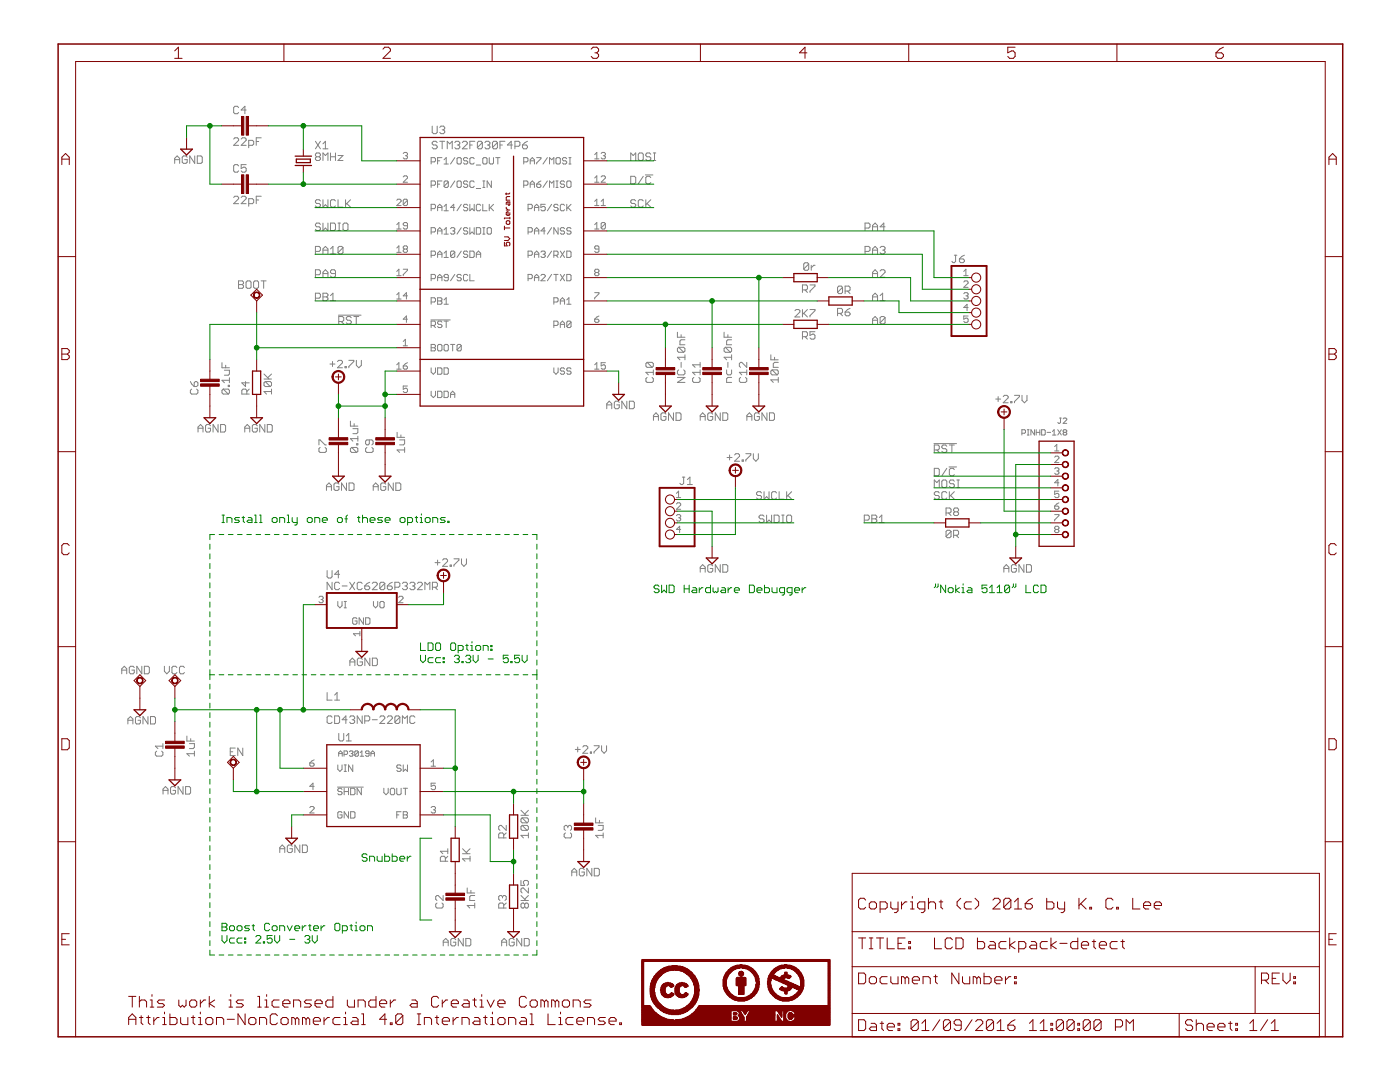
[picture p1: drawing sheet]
<svg xmlns="http://www.w3.org/2000/svg" width="279mm" height="216mm" viewBox="0 0 279 216" stroke-linecap="round" stroke-linejoin="round" font-family="sans-serif">
<g fill="none" stroke="#808080" stroke-width=".2">
<path d="M34.9 32.6v-1l.4-.5 .6 .5v1M34.9 31.9h1M37.4 31.4l-.3-.3h-.5l-.2 .3v1l.2 .2h.5l.3-.2v-.5h-.5M38.9 31.1v1.5l-1-1.5v1.5M39.4 31.1h.7l.3 .3v1l-.3 .2h-.7zM46.6 27.7l.3-.2h.5l.2 .2v.3l-1 1h1M46.6 39.4l.3-.2h.5l.2 .2v.2l-1 1h1M47.6 21.5l-.2-.3h-.5l-.3 .3v1l.3 .2h.5l.2-.2M47.6 33.1l-.2-.2h-.5l-.3 .2v1l.3 .3h.5l.2-.3M48.1 27.7l.3-.2h.5l.2 .2v.3l-1 1h1M48.1 39.4l.3-.2h.5l.2 .2v.2l-1 1h1M49.1 32.9h-1v.7l.8-.2 .2 .2v.5l-.2 .3h-.5l-.3-.3"/>
<path d="M49.1 21.9h-1l.8-.7v1.5M49.6 29h.8l.2-.3v-.5l-.2-.2h-.8v1.5M51.1 28.2h.5M51.1 39.9h.5M52.1 27.5h-1v1.5M52.1 39.2h-1v1.4M62.9 28.2l1 1.5M63.2 31.3l-.3-.3v-.2l.3-.3h.5l.2 .3v.2l-.2 .3M63.2 31.3l-.3 .2v.3l.3 .2h.5l.2-.2v-.3l-.2-.2M63.2 31.3h.5M63.9 28.2l-1 1.5M64.5 29.7h.9"/>
<path d="M64.5 32v-1.5l.4 .5 .5-.5v1.5M64.5 39.9v1.4l.4-.4 .5 .4v-1.4M64.5 28.7l.4-.5v1.5M66 31.3h1M66 30.5v1.5M67 30.5v1.5M67.5 31h1l-1 1h1M67.5 39.9v1.4h1M69 39.9v1.4M70 39.9l-1 1M79.2 40l.2-.2h.4l.3 .2v.2l-.9 .8h.9M80.5 30.6l.2-.2h.4l.2 .2v.3l-.2 .2"/>
<path d="M80.5 35.3l.2-.2h.4l.2 .2v.2l-.8 .9h.8M80.9 31.1h.2M81.1 31.1l.2 .2-.2 .4h-.4l-.2-.2M81.3 40l-.2-.2h-.4l-.2 .2v.8M81.3 40v.8l-.2 .2h-.4l-.2-.2M81.3 40l-.8 .8M86 37h.7l.2-.3v-.4l-.2-.2h-.7v1.3M86 32.3h.7l.2-.2v-.4l-.2-.2h-.7v1.2M86.3 25.2v1.2l.2 .3h.5l.2-.3v-1.2M87.2 28.4l-.2-.2h-.5l-.2 .2v.3l.2 .2h.5l.2 .3v.2l-.2 .3h-.5l-.2-.3M87.3 36.7h.5M87.3 32.1h.5"/>
<path d="M87.8 28.2h1M87.8 25.4l.2-.2h.5l.3 .2v.3l-.3 .2M88.2 31.5h-.9v1.2M88.2 36.1h-.9v1.3M88.2 28.2v1.5M88.2 25.9h.3M88.5 25.9l.3 .3v.2l-.3 .3h-.5l-.2-.3M88.6 32.7h.9M88.6 31.9l.4-.4v1.2M89.3 29.7v-1.5l.4 .5 .6-.5v1.5M89.5 36.3v.9l-.2 .2h-.5l-.2-.2M89.5 36.3l-.2-.2h-.5l-.2 .2v.9"/>
<path d="M89.5 36.3l-.9 .9M90.8 28.4l.2-.2h.5l.3 .2v.3l-.3 .2M90.8 36.1l-.9 1.3M90.8 31.5l-.9 1.2M91.2 28.9h.3M91.4 31.5h.4l.3 .2v.8l-.3 .2h-.4l-.2-.2v-.8zM91.4 36.1h.4l.3 .2v.9l-.3 .2h-.4l-.2-.2v-.9zM91.5 28.9l.3 .3v.2l-.3 .3h-.5l-.2-.3M92.3 28.4l.2-.2h.5l.3 .2v.3l-1 1h1M93.3 36.3l-.2-.2h-.4l-.2 .2 .2 .4h.4l.2 .3-.2 .4h-.4l-.2-.2M93.3 31.7l-.2-.2h-.4l-.2 .2v.2l.2 .2h.4l.2 .4-.2 .2h-.4l-.2-.2M93.8 28.9h.5"/>
<path d="M94.6 31.7l-.2-.2h-.4l-.2 .2v.8l.2 .2h.4l.2-.2M94.6 36.3l-.2-.2h-.4l-.2 .2v.9l.2 .2h.4l.2-.2M94.8 28.2h-1v1.5M95.1 37.6h.8M95.1 32.9h.8M96.3 28.4l-.3-.2h-.5l-.2 .2v1M96.3 28.4v1l-.3 .3h-.5l-.2-.3M96.3 28.4l-1 1M96.4 31.7l.2-.2h.4l.2 .2v.8l-.2 .2h-.4l-.2-.2zM96.4 36.1h.4M96.4 37.4h.4M96.6 36.1v1.3"/>
<path d="M96.8 28.4l.2-.2h.5l.3 .2v.3l-.3 .2M97.3 28.9h.2M97.5 28.9l.3 .3v.2l-.3 .3h-.5l-.2-.3M97.6 31.5v1l.3 .2h.4l.2-.2v-1M98.1 36.1v1.3l-.9-1.3v1.3M98.9 31.5h.9M99.3 28.4l-.3-.2h-.5l-.2 .2v1M99.3 28.4v1l-.3 .3h-.5l-.2-.3M99.3 28.4l-1 1M99.4 31.5v1.2M99.8 28.9h.5M100.8 28.2h-1v1.5"/>
<path d="M102.3 28.9h-1l.7-.7v1.5M102.8 29.2h.7l.3-.3v-.5l-.3-.2h-.7v1.5M104.3 28.9h.7l.3 .3v.2l-.3 .3h-.5l-.2-.3zM104.5 32.3h.7l.2-.2v-.4l-.2-.2h-.7v1.2M104.5 37h.7l.2-.3v-.4l-.2-.2h-.7v1.3M105.3 28.2l-1 .7M105.8 32.7v-.8l.4-.4 .5 .4v.8M105.8 37.4v-.9l.4-.4 .5 .4v.9M105.8 36.7h.9M105.8 32.1h.9M107.1 31.5h.8v.2l-.8 .8v.2M107.1 36.7h.6l.2 .5-.2 .2h-.4l-.2-.2z"/>
<path d="M107.9 36.1l-.8 .6M109.2 36.1l-.8 1.3M109.2 31.5l-.8 1.2M109.7 32.7v-1.2l.4 .4 .4-.4v1.2M109.7 37.4v-1.3l.4 .4 .4-.4v1.3M111 31.7l.2-.2h.4l.2 .2v.8l-.2 .2h-.4l-.2-.2zM111 36.1h.4M111 37.4h.4M111.2 36.1v1.3M112.7 36.3l-.2-.2h-.5l-.2 .2 .2 .4h.5l.2 .3-.2 .4h-.5l-.2-.2M113.1 31.7l-.2-.2h-.4l-.3 .4 .3 .2h.4l.2 .4-.2 .2h-.4l-.3-.2M113.3 36.1h.4l.3 .2v.9l-.3 .2h-.4l-.2-.2v-.9z"/>
<path d="M113.5 31.5h.5M113.5 32.7h.5M113.7 31.5v1.2M118.7 30.9l.4-.5v1.3M118.7 35.5l.4-.4v1.3M118.7 36.4h.8M118.7 31.7h.8M120 30.6l.2-.2h.4l.2 .2v.3l-.2 .2M120 35.3l.2-.2h.4l.2 .2v.2l-.8 .9h.8M120.4 31.1h.2M120.6 31.1l.2 .2-.2 .4h-.4l-.2-.2M125.9 32v-1.5l.5 .5 .5-.5v1.5"/>
<path d="M125.9 35.2h.7l.3 .2v1l-.3 .3h-.7zM127.6 30.5h.5l.3 .3v1l-.3 .2h-.5l-.2-.2v-1zM128.4 35.2l-1 1.5M128.8 34.9h1.5M128.9 39.9v1.4M129.9 30.8l-.3-.3h-.5l-.2 .3v.2l.2 .3h.5l.3 .2v.3l-.3 .2h-.5l-.2-.2M129.9 39.9l-1 1M129.9 35.4l-.3-.2h-.5l-.2 .2v1l.2 .3h.5l.3-.3M130.4 30.5h.5M130.4 32h.5M130.6 30.5v1.5M47.6 56h.8l.2 .3v.2l-.2 .3 .2 .2v.3l-.2 .2h-.8z"/>
<path d="M47.6 56.8h.8M49.4 56h.5l.2 .3v1l-.2 .2h-.5l-.3-.2v-1zM49.6 40.6h.8l.2-.2v-.5l-.2-.3h-.8v1.5M50.9 56h.5l.2 .3v1l-.2 .2h-.5l-.3-.2v-1zM52.1 56h1M52.6 56v1.5M62.9 50.2h.8l.2-.3v-.5l-.2-.2h-.8v1.5M62.9 54.8h.8l.2-.2v-.5l-.2-.3h-.8v1.5M62.9 59.5h.8l.2-.3v-.5l-.2-.2h-.8v1.5M63.9 40.1l-.2-.2h-.5l-.3 .2v.2l.3 .3h.5l.2 .3v.2l-.2 .2h-.5l-.3-.2M63.9 44.8l-.2-.3h-.5l-.3 .3v.2l.3 .3h.5l.2 .2v.3l-.2 .2h-.5l-.3-.2M64.5 44.5v1.5l.4-.5 .5 .5v-1.5"/>
<path d="M64.5 50.7v-1l.4-.5 .5 .5v1M64.5 55.3v-1l.4-.5 .5 .5v1M64.5 58.5h.7l.2 .2v.3l-.2 .2 .2 .3v.2l-.2 .3h-.7zM64.5 59.2h.7M64.5 49.9h.9M64.5 54.6h.9M66 44.5h.7l.3 .3v1l-.3 .2h-.7zM66 59l.4-.5v1.5M66 60h1M66 49.7l.4-.5v1.5M66 50.7h1M67 54.6h-.8l-.2-.3v-.2l.2-.3h.5l.3 .3v1l-.3 .2h-.5l-.2-.2"/>
<path d="M67 40.1l-.3-.2h-.5l-.2 .2v1l.2 .2h.5l.3-.2M67.5 44.5h.4M67.5 46h.4M67.7 44.5v1.5M68.5 49.4l-1 1M68.5 49.4l-.3-.2h-.5l-.2 .2v1M68.5 49.4v1l-.3 .3h-.5l-.2-.3M68.7 44.5h.5l.2 .3v1l-.2 .2h-.5l-.2-.2v-1zM69.2 40.6l.8 .7M79.2 49.5l.4-.4v1.3M79.2 55h.9M79.2 50.4h.9"/>
<path d="M79.2 45.7h.9M79.2 54.2l.4-.5v1.3M79.2 44.8l.4-.4v1.3M79.2 58.8l.4-.4v1.3M79.2 59.7h.9M80.5 53.7h.8v.2l-.8 .9v.2M80.7 49.7l-.2-.2 .2-.4h.4l.2 .2-.2 .4M80.7 49.7l-.2 .2 .2 .5h.4l.2-.3-.2-.4M80.7 49.7h.4M81.3 45h-.6l-.2-.2 .2-.4h.4l.2 .2v.9l-.2 .2h-.4l-.2-.2M81.3 59h-.8l.6-.6v1.3M86 55.6h.7l.2-.2v-.4l-.2-.2h-.7v1.2"/>
<path d="M86 50.9h.7l.2-.2v-.4l-.2-.2h-.7v1.3M86 46.3h.7l.2-.2v-.5l-.2-.2h-.7v1.3M86 41.6h.7l.2-.2v-.4l-.2-.2h-.7v1.3M87.3 42.1v-.9l.5-.4 .4 .4v.9M87.3 46.7v-.8l.5-.5 .4 .5v.8M87.3 51.4v-.9l.5-.4 .4 .4v.9M87.3 56v-.8l.5-.4 .4 .4v.8M87.3 59.4h.7l.2 .2-.2 .4 .2 .3v.2l-.2 .2h-.7zM87.3 55.4h.9M87.3 50.7h.9M87.3 46.1h.9M87.3 41.4h.9"/>
<path d="M88.6 51.4h.9M88.6 46.7h.9M88.6 42.1h.9M88.6 50.5l.4-.4v1.3M88.6 41.2l.4-.4v1.3M88.6 45.9l.4-.5v1.3M88.6 59.8l.4-.4v1.3M89.5 55.4h-.7l-.2-.2 .2-.4h.5l.2 .2v.8l-.2 .2h-.5l-.2-.2M89.9 45.6l.2-.2h.5l.2 .2v.3l-.2 .2M90.3 46.1h.3M90.6 46.1l.2 .2-.2 .4h-.5l-.2-.2M90.8 50.3l-.2-.2h-.5l-.2 .2v.9"/>
<path d="M90.8 50.3v.9l-.2 .2h-.5l-.2-.2M90.8 41.4h-.9l.7-.6v1.3M90.8 54.8l-.9 1.2M90.8 50.3l-.9 .9M92.1 55l-.3-.2h-.4l-.2 .4 .2 .2h.4l.3 .4-.3 .2h-.4l-.2-.2M92.1 50.1l-.9 1.3M92.1 45.4l-.9 1.3M92.1 40.8l-.9 1.3M93.3 45.6l-.2-.2h-.4l-.2 .2v.3l.2 .2h.4l.2 .2-.2 .4h-.4l-.2-.2M93.3 55l-.2-.2h-.4l-.2 .2v.8l.2 .2h.4l.2-.2M93.3 50.3l-.2-.2h-.4l-.2 .2 .2 .4h.4l.2 .2-.2 .5h-.4l-.2-.2M93.3 41l-.2-.2h-.4l-.2 .2 .2 .4h.4l.2 .4-.2 .3h-.4l-.2-.3"/>
<path d="M93.8 40.8v1.3l.4-.5 .4 .5v-1.3M93.8 45.4v1.3l.4-.4 .4 .4v-1.3M93.8 50.1h.6l.2 .2v.9l-.2 .2h-.6zM93.8 54.8v1.2h.8M95.1 50.7h.8M95.1 45.4h.6l.2 .2v.9l-.2 .2h-.6zM95.1 51.4v-.9l.4-.4 .4 .4v.9M95.9 41l-.2-.2h-.4l-.2 .2v.8l.2 .3h.4l.2-.3M96.4 45.4h.4M96.4 46.7h.4M96.4 40.8v1.3h.8M96.6 45.4v1.3"/>
<path d="M97.4 45.4h.5l.2 .2v.9l-.2 .2h-.5l-.2-.2v-.9zM97.6 40.8v1.3M97.9 41.4l.6 .7M98.5 40.8l-.9 .8M105.4 41.6h.6l.2-.2v-.4l-.2-.2h-.6v1.3M105.4 46.3h.6l.2-.2v-.5l-.2-.2h-.6v1.3M105.4 50.9h.6l.2-.2v-.4l-.2-.2h-.6v1.3M105.4 55.6h.6l.2-.2v-.4l-.2-.2h-.6v1.2M106.7 42.1v-.9l.4-.4 .4 .4v.9M106.7 46.7v-.8l.4-.5 .4 .5v.8M106.7 51.4v-.9l.4-.4 .4 .4v.9M106.7 56v-.8l.4-.4 .4 .4v.8"/>
<path d="M106.7 55.4h.8M106.7 50.7h.8M106.7 46.1h.8M106.7 41.4h.8M107.9 55l.3-.2h.4l.2 .2v.2l-.9 .8h.9M107.9 50.3l.3-.2h.4l.2 .2v.2l-.2 .2M108.4 50.7h.2M108.6 50.7l.2 .2v.3l-.2 .2h-.4l-.3-.2M108.8 40.8h-.9v.6l.5-.2 .4 .2v.4l-.2 .3h-.4l-.3-.3M108.8 46.1h-.9l.7-.7v1.3M110.1 54.8l-.9 1.2M110.1 50.1l-.9 1.3"/>
<path d="M110.1 45.4l-.9 1.3M110.1 40.8l-.9 1.3M110.5 50.9h.7l.2-.2v-.4l-.2-.2h-.7v1.3M110.5 54.8h.9M111 54.8v1.2M111 50.9l.4 .5M111.4 41l-.2-.2h-.5l-.2 .2 .2 .4h.5l.2 .4-.2 .3h-.5l-.2-.3M111.4 45.4v1.3l-.9-1.3v1.3M111.8 54.8l.9 1.2M111.8 50.1l.9 1.3M112.7 45.6l-.2-.2h-.5l-.2 .2v.3l.2 .2h.5l.2 .2-.2 .4h-.5l-.2-.2M112.7 41l-.2-.2h-.5l-.2 .2v.8l.2 .3h.5l.2-.3"/>
<path d="M112.7 54.8l-.9 1.2M112.7 50.1l-.9 1.3M113.1 40.8v1.3M113.1 50.1h.6l.3 .2v.9l-.3 .2h-.6zM113.1 54.8h.6l.3 .2v.8l-.3 .2h-.6zM113.1 59.8l.4-.4v1.3M113.3 41.4l.7 .7M114 45.6l-.3-.2h-.4l-.2 .2v.3l.2 .2h.4l.3 .4-.3 .2h-.4l-.2-.2M114 40.8l-.9 .8M118.7 58.4h.8v.2l-.8 .9v.2M118.7 44.8l.4-.4v1.3M118.7 40.2l.4-.4v1.2"/>
<path d="M118.7 45.7h.8M118.7 41h.8M118.9 54.4l-.2 .2 .2 .4h.4l.2-.2-.2-.4M118.9 54.4l-.2-.2v-.3l.2-.2h.4l.2 .2v.3l-.2 .2M118.9 54.4h.4M119.5 49.7h-.6l-.2-.2 .2-.4h.4l.2 .2v.8l-.2 .3h-.4l-.2-.3M120 40.2l.4-.4v1.2M120 41h.8M120.8 44.6v.9l-.2 .2h-.4l-.2-.2M120.8 44.6l-.2-.2h-.4l-.2 .2v.9M120.8 44.6l-.8 .9M126.9 40.1l-.3-.2h-.5l-.2 .2v.2l.2 .3h.5l.3 .3v.2l-.3 .2h-.5l-.2-.2"/>
<path d="M128.4 40.1l-.3-.2h-.5l-.2 .2v1l.2 .2h.5l.3-.2M129.1 40.6l.8 .7M160.1 57.8h.8l.2-.2v-.5l-.2-.2h-.8v1.5M160.7 57.8l.4 .6M161.4 52.7l-1 1M161.4 52.7l-.2-.3h-.5l-.3 .3v1M161.4 52.7v1l-.2 .2h-.5l-.3-.2M161.6 56.9h1v.2l-1 1v.3M161.9 52.9v1M162.7 52.9h-.3l-.5 .5M168.1 57.3l-.2-.2h-.5l-.2 .2v1M168.1 57.3v1l-.2 .3h-.5l-.2-.3"/>
<path d="M168.1 57.3l-.9 1M168.7 58.1h.7l.3-.3v-.5l-.3-.2h-.7v1.5M169.1 58.1l.6 .5M172.6 45.5h.8l.2-.2v-.5l-.2-.3h-.8v1.5M172.6 50.2h.8l.2-.3v-.5l-.2-.2h-.8v1.5M174.1 59.2h1M174.1 46v-1l.5-.5 .5 .5v1M174.1 50.7v-1l.5-.5 .5 .5v1M174.1 55.3v-1l.5-.5 .5 .5v1M174.1 60v-1l.5-.5 .5 .5v1M174.1 45.3h1M174.1 49.9h1"/>
<path d="M174.1 54.6h1M175.6 49.4l.3-.2h.5l.2 .2v.3l-.2 .2M175.6 60h1M175.6 59l.5-.5v1.5M175.6 54.1l.3-.3h.5l.2 .3v.2l-1 1h1M176.1 49.9h.3M176.4 49.9l.2 .3v.2l-.2 .3h-.5l-.3-.3M176.6 45.3h-1l.8-.8v1.5M190.5 50.9h.5M190.7 50.9v1.3l-.2 .2h-.3l-.2-.2M191.5 51.7h.7l.3 .2v.3l-.3 .2h-.5l-.2-.2zM192.3 58.6l.3-.2h.4l.2 .2-.2 .4"/>
<path d="M192.3 56.3l.3-.3h.4l.2 .3v.2l-.9 .8h.9M192.3 55h.9M192.3 54.2l.5-.5v1.3M192.5 50.9l-.5 .3-.5 .5M192.8 59h.2M193 59l.2 .2-.2 .5h-.4l-.3-.2M38 76.1l.8 1M38.2 77.6l-.2 .3v.5l.2 .2h1l.3-.2v-.5l-.3-.3M39 76.1h.2l.3 .3v.5l-.3 .2h-.4v-.7zM44.3 72.4v1h1.5M44.6 77.6l-.3 .3v.5l.3 .2h1M44.6 77.6h1l.2 .3v.5l-.2 .2"/>
<path d="M44.6 77.6l1 1M44.8 73.9h1v.7l-.2 .3h-.8M45 72.9v.5M45.6 76.9h.2v.2h-.2zM45.8 75.4v1M45.8 75.9h-1.5l.5 .5M49 76.1v1l-.7-.7h1.4M49.3 78.6v-.7l-.3-.3h-.5l-.2 .3v.7h1.4M49.7 77.6l-.4 .5M52.7 75.6h1.5M52.7 74.6l1 1M52.9 76.1l-.2 .3v.5l.2 .2h1"/>
<path d="M52.9 76.1h1l.3 .3v.5l-.3 .2M52.9 76.1l1 1M54.2 78.1h-1.5l.5 .5M54.2 77.6v1M54.2 74.6l-.8 .8M65.8 72.6h1M66.4 72.1v1M67.4 72.1l.2-.2h.5l.2 .2v.3l-.9 1h.9M67.5 62.9h4.6M67.6 64.2h.7l.3-.3v-.5l-.3-.2h-.7v1.4M68.1 64.2l.5 .4M68.9 73.1h.2v.3h-.2z"/>
<path d="M69.6 71.9h1v.2l-1 1v.3M70.1 63.4l-.3-.2h-.4l-.3 .2v.2l.3 .3h.4l.3 .3v.2l-.3 .2h-.4l-.3-.2M70.6 63.2h1M71.1 63.2v1.4M71.1 71.9v1l.5 .5 .5-.5v-1M79.2 72.8l.4-.4v1.3M79.2 73.7h.9M80.5 73h.6l.2 .4-.2 .3h-.4l-.2-.3zM80.5 68.1l.4-.4v1.3M80.5 69h.8M81.3 77h-.8v.7l.6-.2 .2 .2v.4l-.2 .2h-.4l-.2-.2M81.3 63.7h-.8l.6-.6v1.2"/>
<path d="M81.3 72.4l-.8 .6M86 63.8h3.9M86 64.9h.7l.2-.2v-.4l-.2-.2h-.7v1.3M86 60.3h.7l.2-.3v-.4l-.2-.2h-.7v1.3M86 68.7h.7l.2 .3-.2 .4 .2 .4-.2 .2h-.7zM86 73.4v.9l.5 .4 .4-.4v-.9M86 78.1v.8l.5 .4 .4-.4v-.8M86 69.4h.7M86.5 64.9l.4 .5M87.3 73.4h.7l.2 .2v.9l-.2 .2h-.7zM87.3 78.1h.7l.2 .2v.8l-.2 .2h-.7zM87.3 60h.7"/>
<path d="M87.5 68.7h.5l.2 .3v.8l-.2 .2h-.5l-.2-.2v-.8zM88.2 64.3l-.2-.2h-.5l-.2 .4 .2 .2h.5l.2 .5-.2 .2h-.5l-.2-.2M88.6 73.4h.7l.2 .2v.9l-.2 .2h-.7zM88.6 78.1h.7l.2 .2v.8l-.2 .2h-.7zM88.6 64.1h.9M88.6 60.7h.9M88.8 68.7h.5l.2 .3v.8l-.2 .2h-.5l-.2-.2v-.8zM89 64.1v1.3M89.9 79.3v-.8l.4-.4 .5 .4v.8M89.9 78.7h.9M89.9 68.7h.9M90.3 68.7v1.3"/>
<path d="M92.1 69l-.3-.3h-.4l-.2 .3v.8M92.1 69v.8l-.3 .2h-.4l-.2-.2M92.1 69l-.9 .8M110.5 60.3h.7l.2-.3v-.4l-.2-.2h-.7v1.3M110.5 64.9h.7l.2-.2v-.4l-.2-.2h-.7v1.3M110.5 73.4v.9l.5 .4 .4-.4v-.9M111.8 60.7v-.9l.4-.4 .5 .4v.9M111.8 65.4v-.9l.4-.4 .5 .4v.9M111.8 64.7h.9M111.8 60h.9M112.7 73.6l-.2-.2h-.5l-.2 .2 .2 .4h.5l.2 .3-.2 .4h-.5l-.2-.2M113.1 60.7h.9"/>
<path d="M114 73.6l-.3-.2h-.4l-.2 .2 .2 .4h.4l.3 .3-.3 .4h-.4l-.2-.2M114 64.3l-.3-.2h-.4l-.2 .2v.9M114 64.3v.9l-.3 .2h-.4l-.2-.2M114 64.3l-.9 .9M118.7 63.7h.6l.2 .4-.2 .2h-.4l-.2-.2zM118.7 72.8l.4-.4v1.3M118.7 73.7h.8M119.5 63.1l-.8 .6M120.8 72.4h-.8v.6l.4-.2h.2l.2 .2v.4l-.2 .3h-.4l-.2-.3M129.1 75.3l-.2 .3v.5l.2 .2h1l.3-.2v-.5l-.3-.3M129.1 72.3l-.2 .3v.4l.2 .3h1M129.1 72.3h1l.3 .3v.4l-.3 .3"/>
<path d="M129.1 72.3l1 1M130.4 73.8v1M130.4 74.3h-1.5l.5 .5M135.2 75.3h1.5l-1.5 1h1.5M135.2 66.3v1h1.5M135.4 73.8l-.2 .3v.4l.2 .3h1l.3-.3v-.4l-.3-.3M135.4 69.3l-.2 .3v.4l.2 .3h1M135.4 69.3h1l.3 .3v.4l-.3 .3M135.4 69.3l1 1M135.9 66.8v.5M135.9 72.3v1M136.7 70.8v1"/>
<path d="M136.7 71.3h-1.5l.5 .5M136.7 67.8h-.8l-.2 .3v.7h1M138.5 75.3l-.3 .3v.5l.3 .2h1l.2-.2v-.5l-.2-.3M139.7 74.3h-1.5l.5 .5M139.7 72.8h-1.5l.5 .5M139.7 72.3v1M139.7 73.8v1M144.5 66.3v1h1.5M144.8 69.3l-.3 .3v.4l.3 .3h1M144.8 69.3h1l.2 .3v.4l-.2 .3M144.8 69.3l1 1M145 73.8v.7l.3 .3h.5l.2-.3v-.7"/>
<path d="M145.3 66.8v.5M145.3 72.3v1M146 75.3h-.7l-.3 .3v.7h1M146 71.3h-1.5l.5 .5M146 67.8h-.7l-.3 .3v.7h1M146 70.8v1M147.8 75.3l-.2 .3v.5l.2 .2h1l.2-.2v-.5l-.2-.3M149 72.3v1l-1-1h-.2l-.2 .3v.4l.2 .3M149 74.3h-1.4l.4 .5M149 73.8v1M153.8 70.8v1h1.5M154.1 73.8l-.3 .3v.4l.3 .3h1"/>
<path d="M154.1 73.8h1l.2 .3v.4l-.2 .3M154.1 73.8l1 1M154.6 71.3v.5M155.3 72.3h-.7l-.3 .3v.7h1M155.3 75.8h-1.5l.5 .5M155.3 75.3v1M158.6 62l.3-.2h.5l.2 .2v.3l-1 .9h1M160.1 61.8v1.4M160.1 67.2h.8l.2-.3v-.5l-.2-.2h-.8v1.5M160.4 62.5l.7 .7M160.7 67.2l.4 .5M161.1 61.8l-1 1"/>
<path d="M161.6 61.8h1v.2l-1 1v.2M162.6 66.2h-1v.7l.6-.2h.2l.2 .2v.5l-.2 .3h-.5l-.3-.3M167.2 62.5h.7l.2-.2v-.5l-.2-.3h-.7v1.5M167.6 62.5l.5 .5M168.7 62.3h.7l.3 .2v.3l-.3 .2h-.5l-.2-.2zM169.7 61.5l-.6 .3-.4 .5M174.1 63.9h1M174.1 64.6v-1l.5-.4 .5 .4v1M176.6 63.4l-.2-.2h-.5l-.3 .2v1M176.6 63.4v1l-.2 .2h-.5l-.3-.2M176.6 63.4l-1 1M193.2 63.1h-.9v.6l.5-.2h.2l.2 .2v.4l-.2 .2h-.4l-.3-.2"/>
<path d="M193.2 61.4h-.9l.7-.7v1.3M198.7 79.6h1M199.2 79.1v1M200.2 79.1l.2-.2h.6l.2 .2v.3l-1 1h1M202.5 78.9h1v.2l-1 1v.3M204 78.9v1l.4 .5 .6-.5v-1M39.5 86.2v-1l.5-.5 .5 .5v1M39.5 85.4h1M42 85l-.2-.3h-.5l-.3 .3v1l.3 .2h.5l.2-.2v-.6h-.5M43.5 84.7v1.5l-1-1.5v1.5M44 84.7h.8l.2 .3v1l-.2 .2h-.8zM48.9 85.4h.9"/>
<path d="M48.9 86.2v-1l.4-.5 .5 .5v1M51.4 85l-.3-.3h-.5l-.2 .3v1l.2 .2h.5l.3-.2v-.6h-.6M52.9 84.7v1.5l-1.1-1.5v1.5M53.3 84.7h.8l.2 .3v1l-.2 .2h-.8zM63.6 88.8v-1h.3l1 1h.2M63.9 89.3l-.3 .2v.5l.3 .3h1l.2-.3v-.5l-.2-.2M65.2 97.9v-1l.5-.5 .4 .5v1M65.2 97.1h.9M67.6 96.6l-.2-.2h-.5l-.2 .2v1l.2 .3h.5l.2-.3v-.5h-.4M69.2 96.4v1.5l-1-1.5v1.5M69.7 96.4h.7l.3 .2v1l-.3 .3h-.7zM69.9 84v1h1.5"/>
<path d="M70.2 89.3l-.3 .2v.5l.3 .3h1M70.2 89.3h1l.2 .2v.5l-.2 .3M70.2 89.3l1 1M70.4 85.5h1v.8l-.2 .2h-.8M70.7 84.5v.5M71.2 88.5h.2v.3h-.2zM71.4 87v1M71.4 87.5h-1.5l.5 .5M73.2 89.3l-.2 .2v.5l.2 .3h1l.3-.3v-.5l-.3-.2M73.7 87.8v.7l-.2 .3h-.3l-.2-.3v-.5l.2-.2h1l.3 .2v.5l-.3 .3M74.5 97.1h1M74.5 97.9v-1l.5-.5 .5 .5v1"/>
<path d="M77 96.6l-.3-.2h-.5l-.2 .2v1l.2 .3h.5l.3-.3v-.5h-.5M78.5 96.4v1.5l-1-1.5v1.5M79 96.4h.7l.3 .2v1l-.3 .3h-.7zM79.2 86.3v1h1.6M79.8 87.8h1v.7l-.3 .3h-.7M80 86.8v.5M80.8 89.8h-1.6l.6 .5M80.8 89.3v1M121.1 81.6v-1l.5-.5 .5 .5v1M121.1 80.8h1M123.6 80.3l-.3-.2h-.4l-.3 .2v1l.3 .3h.4l.3-.3v-.5h-.5M125.1 80.1v1.5l-1-1.5v1.5"/>
<path d="M125.6 80.1h.7l.3 .2v1l-.3 .3h-.7zM130.4 83.9v-1l.5-.5 .5 .5v1M130.4 83.1h1M132.9 82.6l-.2-.2h-.5l-.3 .2v1l.3 .3h.5l.2-.3v-.5h-.5M134.4 82.4v1.5l-1-1.5v1.5M134.9 82.4h.8l.2 .2v1l-.2 .3h-.8zM135 98.4l.4-.4v1.3M135 99.3h.8M136.2 95.2h.5M136.4 95.2v1.2l-.2 .3h-.3l-.2-.3M137.2 96.7h1M137.2 95.7l.5-.5v1.5"/>
<path d="M139.7 83.1h1M139.7 83.9v-1l.5-.5 .5 .5v1M142.2 82.6l-.2-.2h-.5l-.3 .2v1l.3 .3h.5l.2-.3v-.5h-.5M143.7 82.4v1.5l-1-1.5v1.5M144.3 82.4h.7l.2 .2v1l-.2 .3h-.7zM145.1 91.3h1M145.6 90.8v1M146.6 90.8l.3-.3h.4l.3 .3v.2l-1 1h1M148.1 91.8h.3v.2h-.3zM148.8 90.5h1v.3l-1 1v.2M149.1 83.1h1M149.1 83.9v-1l.5-.5 .5 .5v1"/>
<path d="M150.3 90.5v1l.6 .5 .4-.5v-1M151.6 82.6l-.3-.2h-.5l-.2 .2v1l.2 .3h.5l.3-.3v-.5h-.5M152 98.4l-.3-.3h-.5l-.2 .3v.2l.2 .3h.5l.3 .2v.3l-.3 .2h-.5l-.2-.2M152.5 98.1v1.5l.5-.5 .5 .5v-1.5M153.1 82.4v1.5l-1-1.5v1.5M153.6 82.4h.7l.3 .2v1l-.3 .3h-.7zM155 98.4l-.3-.3h-.5l-.2 .3v1l.2 .2h.5l.3-.2M155.5 98.1v1.5h1M157 98.1v1.5M157.2 98.9l.8 .7M158 98.1l-1 1M186.4 88.5h4.5"/>
<path d="M186.5 89.8h.7l.3-.3v-.5l-.3-.2h-.7v1.5M186.5 93.5h.7l.3 .2v1l-.3 .3h-.7zM186.5 97.3v-1.5l.5 .5 .5-.5v1.5M187 89.8l.5 .5M187.5 98.4l-.3-.3h-.5l-.2 .3v.2l.2 .3h.5l.3 .2v.3l-.3 .2h-.5l-.2-.2M188.2 95.8h.5l.3 .2v1l-.3 .3h-.5l-.2-.3v-1zM189 89l-.3-.2h-.5l-.2 .2v.3l.2 .2h.5l.3 .3v.2l-.3 .3h-.5l-.2-.3M189 98.4l-.3-.3h-.5l-.2 .3v1l.2 .2h.5l.3-.2M189 93.5l-1 1.5M189.4 93.2h1.5M189.5 88.8h1M189.5 98.1v1.5"/>
<path d="M189.7 98.9l.8 .7M190 88.8v1.5M190.5 96l-.3-.2h-.5l-.2 .2v.3l.2 .2h.5l.3 .3v.2l-.3 .3h-.5l-.2-.3M190.5 93.7l-.3-.2h-.5l-.2 .2v1l.2 .3h.5l.3-.3M190.5 98.1l-1 1M191 95.8h.5M191 97.3h.5M191.2 95.8v1.5M201.7 80.1h.3v.3h-.3zM203.9 86.4h.6l.2-.1v-.4l-.2-.2h-.6v1.1M205 85.7h.4M205 86.8h.4"/>
<path d="M205.2 85.7v1.1M206.5 85.7v1.1l-.8-1.1v1.1M206.8 85.7v1.1M206.8 86.3h.7M207.5 85.7v1.1M207.9 85.7h.5l.2 .2v.7l-.2 .2h-.5zM209 86.3h.7M210 86.8h.7M210 86.1l.4-.4v1.1M210.5 89.1l.4-.4v1.3M210.5 90h.8M210.5 91.2l.2-.2h.4l.2 .2v.2l-.8 .9h.8"/>
<path d="M210.5 93.6l.2-.3h.4l.2 .3-.2 .4M210.9 94h.2M211.1 85.7l.7 1.1M211.1 94l.2 .2-.2 .4h-.4l-.2-.2M211.3 98h-.8v.7l.6-.3 .2 .3v.4l-.2 .2h-.4l-.2-.2M211.3 96.3h-.8l.6-.6v1.3M211.5 83.4h.3M211.6 83.4v.9l-.1 .2-.4-.2M211.8 85.7l-.7 1.1M212.2 83.6l.1-.2h.4l.2 .2v.2l-.7 .7h.7M212.3 86.3l-.1-.2 .1-.4h.4l.2 .2-.2 .4M212.3 86.3l-.1 .1 .1 .4h.4l.2-.2-.2-.3"/>
<path d="M212.3 86.3h.4M63.6 119.2l.3-.2h.4l.2 .2v.2l-.2 .2M64.1 119.6h.2M64.3 119.6l.2 .2-.2 .5h-.4l-.3-.2M65.3 113.9v1.2l.2 .2h.5l.3-.2v-1.2M66.3 116.2v1.5l-1-1.5v1.5M67.8 116.4l-.3-.2h-.5l-.2 .2v1l.2 .3h.5l.3-.3M67.8 114.6h-1l.7-.7v1.4M68.3 116.9h1M69.8 116.2l1 1.5M70.8 116.2l-1 1.5M72.3 116.4l-.3-.2h-.5l-.2 .2v1l.2 .3h.5l.3-.3"/>
<path d="M72.8 116.9h.7l.3 .3v.2l-.3 .3h-.5l-.2-.3zM73.8 116.2l-.5 .2-.5 .5M74.3 116.4l.2-.2h.5l.3 .2v.3l-1 1h1M76.8 116.4v1l-.3 .3h-.5l-.2-.3M76.8 116.4l-1 1M76.8 116.4l-.3-.2h-.5l-.2 .2v1M77.3 116.9h.7l.3 .3v.2l-.3 .3h-.5l-.2-.3zM78.3 116.2l-.5 .2-.5 .5M78.8 117.2h.7l.3-.3v-.5l-.3-.2h-.7v1.5M79.6 119.2l.2-.2h.4l.2 .2v.2l-.8 .9h.8M80.3 116.4l.2-.2h.5l.3 .2v.3l-.3 .2M80.8 116.9h.2"/>
<path d="M81 116.9l.3 .3v.2l-.3 .3h-.5l-.2-.3M81.8 116.4l.2-.2h.5l.3 .2v.3l-.3 .2M82.3 116.9h.2M82.5 116.9l.3 .3v.2l-.3 .3h-.5l-.2-.3M83.3 116.4l.2-.2h.6l.2 .2v.3l-1 1h1M84.8 117.7v-1.5l.5 .5 .5-.5v1.5M86.3 117.2h.8l.2-.3v-.5l-.2-.2h-.8v1.5M86.8 117.2l.5 .5M86.8 112.3h1M87.3 111.8v1M88.3 111.8l.3-.3h.5l.2 .3v.2l-1 1h1M89.8 112.8h.3v.2h-.3z"/>
<path d="M90.6 111.5h1v.3l-1 1v.2M92.1 111.5v1l.5 .5 .5-.5v-1M135 102.9l.2-.2h.4l.2 .2-.2 .4M135 100.6l.2-.3h.4l.2 .3v.2l-.8 .8h.8M135.4 103.3h.2M135.6 103.3l.2 .2-.2 .4h-.4l-.2-.2M135.8 105.6h-.8l.6-.6v1.3M139.7 114.2v-1l.5-.5 .5 .5v1M139.7 113.4h1M142.2 112.9l-.2-.2h-.5l-.3 .2v1l.3 .3h.5l.2-.3v-.5h-.5M143.7 112.7v1.5l-1-1.5v1.5M144.3 112.7h.7l.2 .2v1l-.2 .3h-.7z"/>
<path d="M152.5 103l-.3-.2h-.5l-.2 .2v.3l.2 .2h.5l.3 .3v.2l-.3 .3h-.5l-.2-.3M153 102.8v1.5l.5-.5 .5 .5v-1.5M154.5 102.8h.7l.3 .2v1l-.3 .3h-.7zM156 102.8h.5M156 104.3h.5M156.3 102.8v1.5M157 103l.2-.2h.5l.3 .2v1l-.3 .3h-.5l-.2-.3zM172.5 103.8h.7l.3-.3v-.5l-.3-.2h-.7v1.5M174 102.8h.7l.3 .2v.3l-.3 .2 .3 .3v.2l-.3 .3h-.7zM174 103.5h.7M175.5 104.3h1M175.5 103.3l.5-.5v1.5"/>
<path d="M188.8 102.4h.7l.3-.3v-.5l-.3-.2h-.7v1.5M189.3 102.4l.5 .5M189.8 106l-.3-.2h-.5l-.2 .2v1M189.8 106v1l-.3 .3h-.5l-.2-.3M189.8 106l-1 1M190.3 106.8h.8l.2-.2v-.6l-.2-.2h-.8v1.5M190.5 102.1l-.2-.2v-.3l.2-.2h.6l.2 .2v.3l-.2 .2M190.5 102.1l-.2 .3v.2l.2 .3h.6l.2-.3v-.2l-.2-.3M190.5 102.1h.6M190.8 106.8l.5 .5M200.3 113.4h1M200.3 114.2v-1l.5-.5 .5 .5v1"/>
<path d="M202.8 112.9l-.2-.2h-.5l-.3 .2v1l.3 .3h.5l.2-.3v-.5h-.5M204.3 112.7v1.5l-1-1.5v1.5M204.9 112.7h.7l.2 .2v1l-.2 .3h-.7zM210.5 101h.6l.2 .4-.2 .2h-.4l-.2-.2zM210.5 102.7h.8v.2l-.8 .8v.2M210.7 105.6l-.2-.2 .2-.4h.4l.2 .2-.2 .4M210.7 105.6h.4M210.7 105.6l-.2 .3 .2 .4h.4l.2-.2-.2-.5M211.3 100.3l-.8 .7M24.3 134.5v-1l.5-.6 .5 .6v1M24.3 133.7h1M26.8 133.2l-.2-.3h-.5l-.3 .3v1l.3 .3h.5l.2-.3v-.5h-.5"/>
<path d="M28.3 132.9v1.6l-1-1.6v1.6M28.8 132.9h.7l.3 .3v1l-.3 .3h-.7zM32.8 132.9v1l.5 .6 .5-.6v-1M35.3 133.2l-.2-.3h-.6l-.2 .3v1l.2 .3h.6l.2-.3M36.8 133.2l-.2-.3h-.6l-.2 .3v1l.2 .3h.6l.2-.3M65.3 138.2v1.5h1M66.8 139.7h1M66.8 138.7l.5-.5v1.5M67.4 120v.9l.4 .4 .5-.4v-.9M68.7 121.3h.4M68.7 120h.4M68.9 120v1.3"/>
<path d="M69.8 132.8v-1l.5-.5 .5 .5v1M69.8 132.1h1M71.2 123.5l-.2-.2h-.4l-.2 .2v.8l.2 .3h.4l.2-.3v-.4h-.4M71.8 126.4h-1.3l.5 .5M71.8 126v.9M72.3 131.6l-.2-.3h-.5l-.3 .3v1l.3 .2h.5l.2-.2v-.5h-.5M72.5 123.3v1.3l-.8-1.3v1.3M73 123.3h.6l.2 .2v.8l-.2 .3h-.6zM73.8 131.3v1.5l-1-1.5v1.5M74.3 131.3h.8l.2 .3v1l-.2 .2h-.8zM74.5 120v.9l.5 .4 .4-.4v-.9M75.8 120.2l.2-.2h.5l.2 .2v.9l-.2 .2h-.5l-.2-.2z"/>
<path d="M25.5 144.5v-1l.5-.5 .5 .5v1M25.5 143.7h1M28 143.2l-.2-.2h-.5l-.3 .2v1l.3 .3h.5l.2-.3v-.5h-.5M29.5 143v1.5l-1-1.5v1.5M30 143h.8l.2 .2v1l-.2 .3h-.8zM31.3 149.9l-.3 .2v.5l.3 .3h1l.2-.3v-.5l-.2-.2M32.5 148.4v1M32.5 148.9h-1.5l.5 .5M32.5 158.5v-1l.5-.5 .5 .5v1M32.5 157.7h1M35 157.2l-.2-.2h-.5l-.3 .2v1l.3 .3h.5l.2-.3v-.5h-.5M36.5 157v1.5l-1-1.5v1.5"/>
<path d="M37 157h.8l.2 .2v1l-.2 .3h-.8zM37.3 146.9v1h1.5M37.8 148.4h1v.7l-.3 .3h-.7M38.1 147.4v.5M38.8 150.4h-1.5l.5 .5M38.8 149.9v1M46 150h.5M46.9 149.3h-.9v1.5h.9M48.5 149.3v1.5l-1-1.5v1.5M61.8 152.3h.7l.2 .2v.2l-.2 .2h-.5l-.2-.2zM62.7 151.6l-.9 .7M62.7 156.9h-.9l.7-.6v1.3"/>
<path d="M66.3 143.1l-.3-.2h-.5l-.2 .2v1l.2 .3h.5l.3-.3M66.8 142.9h.7l.3 .2v1l-.3 .3h-.7zM67.4 157.1h5.1M67.4 152.6v.9l.4 .4 .5-.4v-.9M67.6 150.4h.7M67.6 150.9v-.7l.3-.4 .4 .4v.7M67.6 146.3v1.3l.3 .2h.4l.3-.2v-1.3M68.3 157.5l-.2-.2h-.5l-.2 .4 .2 .2h.5l.2 .5-.2 .2h-.5l-.2-.2M68.7 150.5h.5l.2-.1v-.4l-.2-.2h-.5v1.1M68.7 153.9h.4M68.7 152.6h.4M68.7 157.9h.9"/>
<path d="M68.7 157.3v1.3M68.9 152.6v1.3M69.1 146.9l.5-.6v1.5M69.1 147.8h1M69.3 143.6h-1l.7-.7v1.5M69.6 157.3v1.3M69.7 150l.2-.2h.4l.1 .2-.1 .4M69.8 143.1l.2-.2h.5l.3 .2v.3l-.3 .2M70 157.3h.6l.2 .2v.9l-.2 .2h-.6zM70.1 150.4h.2M70.3 143.6h.2M70.3 150.4l.1 .1-.1 .4h-.4l-.2-.2"/>
<path d="M70.4 152.6v1.3l-.8-1.3v1.3M70.5 143.6l.3 .2v.3l-.3 .3h-.5l-.2-.3M71.5 150l-.2-.2h-.3l-.2 .2v.7M71.5 150v.7l-.2 .2h-.3l-.2-.2M71.5 150l-.7 .7M71.9 150.9h.7M71.9 150.2l.3-.4v1.1M72.1 157.3v1.3l-.8-1.3v1.3M72.3 142.9v1.5l-1-1.5v1.5M72.8 143.8h.7l.3-.2v-.5l-.3-.2h-.7v1.5M73.7 150.4h-.6l-.2-.2 .2-.4h.4l.2 .2v.7l-.2 .2h-.4l-.2-.2M74 150.4h.7"/>
<path d="M74 150.9v-.7l.4-.4 .3 .4v.7M74.3 143.6h1M75.8 143.1l.2-.2h.5l.3 .2v.3l-1 1h1M76.6 157.3v.9l.4 .4 .5-.4v-.9M77.3 143.1l.2-.2h.5l.3 .2v.3l-1 1h1M78.1 157.3h.4l.3 .2v.9l-.3 .2h-.4l-.2-.2v-.9zM79.2 157.3v1.1l.2 .2h.4l.3-.2v-1.1M79.8 143.1v1l-.3 .3h-.5l-.2-.3M79.8 143.1l-1 1M79.8 143.1l-.3-.2h-.5l-.2 .2v1M80.1 152.8l-.3-.2h-.4l-.2 .5 .2 .2h.4l.3 .2v.2l-.3 .2h-.4l-.2-.2M80.3 144.4v-1.5l.5 .5 .5-.5v1.5"/>
<path d="M80.5 152.6v1.3l.4-.4 .4 .4v-1.3M80.5 157.3h.8M80.9 157.3v1.3M82.8 143.1l-.3-.2h-.5l-.2 .2v1l.2 .3h.5l.3-.3M86 152.9h.9M86 152l.5-.4v1.3M86.9 156.3h-.9v.6l.5-.2 .4 .2v.5l-.2 .2h-.4l-.3-.2M114.8 149.5h1M115.3 149.1v1M116.3 149.1l.2-.3h.6l.2 .3v.2l-1 1h1M117.8 150.1h.2v.2h-.2zM118.6 148.8h.9v.3l-.9 1v.2"/>
<path d="M120.1 148.8v1l.5 .5 .5-.5v-1M55.8 170.1v-1l.5-.5 .5 .5v1M55.8 169.4h1M58.3 168.9l-.2-.3h-.5l-.3 .3v1l.3 .2h.5l.2-.2v-.5h-.5M59.8 168.6v1.5l-1-1.5v1.5M60.3 168.6h.8l.2 .3v1l-.2 .2h-.8zM61.8 161.1l.2-.2h.5l.2 .2v.3l-.9 .8h.9M68.3 162.2l-.2-.2h-.5l-.2 .2v.8l.2 .2h.5l.2-.2v-.4h-.5M69.6 162v1.2l-.9-1.2v1.2M70 162h.6l.2 .2v.8l-.2 .2h-.6zM79.2 162.6h.4M80.1 162h-.9v1.2"/>
<path d="M80.5 162h.6l.2 .2-.2 .4 .2 .4-.2 .2h-.6zM80.5 162.6h.6M86 161.1l.3-.2h.4l.2 .2-.2 .5M86.5 161.6h.2M86.7 161.6l.2 .2-.2 .4h-.4l-.3-.2M88.4 178.7v1l-1-1h-.2l-.2 .2v.5l.2 .3M88.9 171.9v-.8l-.3-.2h-.5l-.2 .2v.8h1.5M89.4 170.9l-.5 .5M89.4 169.9h-1.5l.5 .4M89.4 169.4v.9M92.3 170.3h1.5M92.3 169.4l1 .9"/>
<path d="M93.2 177.2v1h1.5M93.8 171.4h-1.5l.5 .5M93.8 170.9v1M93.8 169.4l-.8 .7M94 177.7v.5M94.7 178.7h-.7l-.3 .2v.8h1M100.3 178.9l-.3-.2h-.2l-.3 .2v.5l.3 .3M100.3 178.9l.2-.2h.3l.2 .2v.5l-.2 .3M100.3 178.9v.3M100.5 167.2v-.7l-.2-.3h-.5l-.3 .3v.7h1.5M101 164.7v1l-1-1h-.2l-.3 .3v.4l.3 .3M101 166.2l-.5 .5"/>
<path d="M104 175.7v1h.7l-.2-.5v-.3l.2-.2h.5l.3 .2v.5l-.3 .3M104 162.7h1.5M104 161.7l1 1M104 179.7h1.5M104 178.7l1 1M104.2 164.7l-.2 .3v.4l.2 .3h1M104.2 164.7h1l.3 .3v.4l-.3 .3M104.2 163.2l-.2 .2v.5l.2 .3h1M104.2 163.2h1l.3 .2v.5l-.3 .3M104.2 164.7l1 1M104.2 163.2l1 1M105.5 166.7h-1.5l.5 .5"/>
<path d="M105.5 166.2v1M105.5 177.2v1l-1-1h-.3l-.2 .2v.5l.2 .3M105.5 161.7l-.8 .7M105.5 178.7l-.8 .7M112.8 166.2l-.2 .3v.4l.2 .3h1l.3-.3v-.4l-.3-.3M113.3 165l-.2-.3h-.3l-.2 .3v.4l.2 .3M113.3 165l.3-.3h.2l.3 .3v.4l-.3 .3M113.3 165v.2M114.1 174.8v-1l.5-.5 .5 .5v1M114.1 174h1M116.6 173.5l-.2-.2h-.6l-.2 .2v1l.2 .3h.6l.2-.3v-.5h-.5M118.1 173.3v1.5l-1-1.5v1.5"/>
<path d="M118.6 173.3h.8l.2 .2v1l-.2 .3h-.8zM118.9 163.2v1h1.5M119.4 164.7h1v.7l-.3 .3h-.7M119.6 163.7v.5M120.4 166.7h-1.5l.5 .5M120.4 166.2v1M87.2 180.2l-.2 .2v.5l.2 .3h1l.2-.3v-.5l-.2-.2M88.5 188h1M88.5 188.7v-1l.5-.4 .5 .4v1M91 187.5l-.3-.2h-.5l-.2 .2v1l.2 .2h.5l.3-.2v-.5h-.5M92.5 187.3v1.4l-1-1.4v1.4M93 187.3h.7l.3 .2v1l-.3 .2h-.7z"/>
<path d="M94.7 180.7h-1.5l.5 .5M94.7 180.2v1M100.1 188.7v-1l.5-.4 .5 .4v1M100.1 188h1M100.5 181.2v-.8l-.2-.2h-.5l-.3 .2v.8h1.5M101 180.2l-.5 .5M102.6 187.5l-.2-.2h-.5l-.3 .2v1l.3 .2h.5l.2-.2v-.5h-.5M104.1 187.3v1.4l-1-1.4v1.4M104.6 187.3h.8l.2 .2v1l-.2 .2h-.8zM104.7 180.4l.3-.2h.2l.3 .2v.5l-.3 .3h-.2l-.3-.3M104.7 180.4l-.2-.2h-.3l-.2 .2v.5l.2 .3h.3l.2-.3M104.7 180.4v.5"/>
</g>
<g fill="none" stroke="#800000" stroke-width=".2">
<path d="M34.9 10.2l.7-.8v2.2M34.9 11.6h1.4M56.7 8.8v3.5M76.4 9.8l.4-.4h.7l.4 .4v.4l-1.5 1.4h1.5M98.2 8.8v3.5M118 9.8l.4-.4h.7l.4 .4v.4l-.4 .3M118.7 10.5h.4M119.1 10.5l.4 .4v.4l-.4 .3h-.7l-.4-.3M139.8 8.8v3.5M161 10.5h-1.4l1.1-1.1v2.2M181.4 8.8v3.5M202.6 9.4h-1.5v1.1l.8-.3h.3l.4 .3v.8l-.4 .3h-.7l-.4-.3"/>
<path d="M222.9 8.8v3.5M242.7 10.5h1.1l.4 .4v.4l-.4 .3h-.7l-.4-.3zM244.2 9.4l-.8 .4-.7 .7M12.3 32.9v-1.5l.8-.8 .7 .8v1.5M12.3 31.7h1.5M37.2 27.4v2.4M44.2 36.7h4M44.2 25.1h4M49.6 36.7h4M49.6 25.1h4M60.5 29.8v1.4M60.5 33v1.4"/>
<path d="M79.2 36.7h4.6M79.2 32.1h4.6M101 38.5v.4M101.7 39.2h-.5l-.2 .2v.5h.7M101.7 38.5l-.1 .2h-.7M116.5 36.7h4.6M116.5 32.1h4.6M265.2 31.7h1.5M265.2 32.9v-1.5l.8-.8 .7 .8v1.5M11.6 51.2h3.5M50.1 58.9l1.1-1.2 1.2 1.2-1.2 1.1zM79.2 55.4h4.6"/>
<path d="M79.2 50.7h4.6M79.2 46.1h4.6M79.2 41.4h4.6M100.7 45.1v.7M100.7 48.3v.8h.5l-.2-.6 .2-.2h.4l.1 .2v.4l-.1 .2M100.7 47.3h.7l.3 .3-.3 .4h-.7M100.7 45.5h1M101 41.4v.2l.4 .3M101 44.2l.2-.2h.4l.1 .2v.4l-.1 .2h-.4l-.2-.2zM101 41.9h.7M101.4 40.3v.5l.2 .2 .1-.2v-.5h-.5l-.2 .2v.3M101.7 43.5h-1v.2"/>
<path d="M101.7 42.4v.4l-.1 .2h-.4l-.2-.2v-.4l.4-.1v.7M101.7 43.3v.4M116.5 55.4h4.6M116.5 50.7h4.6M116.5 46.1h4.6M116.5 41.4h4.6M156.1 55.4h2.3M163.1 55.4h2.3M193.4 55.4h.5M193.4 57.7h.5M264.5 51.2h3.5M12.3 69.6h1.1l.4 .3v.4l-.4 .4 .4 .3v.4l-.4 .4h-1.1z"/>
<path d="M12.3 70.7h1.1M41.9 71.7v4M41.9 77.1v6.3M51.2 60v2.4M51.2 71.7v2.3M51.2 78.7v4.7M67 75.2h1.1M67.5 74.6v1.2M67.5 76.4v2.3M79.2 64.7h4.6M79.2 60h4.6M79.2 74h4.6"/>
<path d="M79.2 78.7h4.6M79.2 69.4h4.6M116.5 64.7h4.6M116.5 60h4.6M116.5 74h4.6M123.5 76.4v2.3M132.8 69.4v3.9M132.8 74.7v6.3M142.1 69.4v3.9M142.1 74.7v6.3M151.4 69.4v3.9M151.4 74.7v6.3"/>
<path d="M156.1 64.7h2.3M163.1 64.7h2.3M163.1 60h2.3M170.1 60h2.3M193.4 64.7h.5M193.4 60h.5M193.4 62.4h.5M265.2 69.6h1.1l.4 .3v.4l-.4 .4 .4 .3v.4l-.4 .4h-1.1zM265.2 70.7h1.1M11.6 90.1h3.5M67.5 83.4v3.9M67.5 88.7v6.3"/>
<path d="M76.9 83.4v3.9M76.9 88.7v6.3M134.6 99.7h.5M146.2 93.9h1.2M146.8 93.3v1.1M146.8 95v2.3M199.8 82.2h1.2M200.4 81.6v1.2M200.4 83.4v2.3M209.7 99.7h2.3M209.7 90.4h2.3M209.7 92.7h2.3"/>
<path d="M209.7 95h2.3M209.7 97.3h2.3M264.5 90.1h3.5M13.8 108.8l-.4-.3h-.7l-.4 .3v1.5l.4 .4h.7l.4-.4M87.9 114.8h1.2M88.5 114.2v1.2M88.5 116v2.3M134.6 102h.5M134.6 104.3h.5M134.6 106.7h.5M142.1 109v2.3M186.4 104.3h2.3"/>
<path d="M193.4 104.3h2.3M202.7 109v2.3M209.7 102h2.3M209.7 104.3h2.3M209.7 106.7h2.3M266.7 108.8l-.4-.3h-.7l-.4 .3v1.5l.4 .4h.7l.4-.4M11.6 129h3.5M26.8 135.8l1.1-1.2 1.2 1.2-1.2 1.2zM27.9 137v4.6M33.7 135.8l1.2-1.2 1.2 1.2-1.2 1.2zM34.9 137v2.3M62.9 120.6h2.3"/>
<path d="M72.2 125.3v4.7M79.2 120.6h2.3M264.5 129h3.5M12.3 147.4h1.1l.4 .4v1.4l-.4 .4h-1.1zM34.9 144v3.9M34.9 149.3v6.3M46.6 150.9l1.1 1.2-1.1 1.2-1.2-1.2zM46.6 153.3v2.3M60.5 153.3h4.7M60.5 157.9h4.7M69.9 141.6h2.3M81.5 141.6h2.3"/>
<path d="M83.8 153.3h4.7M83.8 157.9h4.7M115.9 152.1h1.2M116.5 151.5v1.2M116.5 153.3v2.3M265.2 147.4h1.1l.4 .4v1.4l-.4 .4h-1.1zM11.6 168h3.5M58.2 164.9v2.4M60.5 162.6h4.7M83.8 162.6h4.7M90.8 164.9v2.4M90.8 171.9v6.3"/>
<path d="M90.8 179.6v6.3M102.5 160.3v2.3M102.5 167.3v2.3M102.5 174.3v2.3M116.5 160.3v3.9M116.5 165.6v6.3M170.1 174.3h93.2v32.6h-93.2zM172.8 179.6l-.4-.4h-.7l-.4 .4v1.4l.4 .4h.7l.4-.4M173.8 180h.8l.3 .3v.7l-.3 .4h-.8l-.3-.4v-.7zM177.8 180v1l.3 .4h1.1M179.2 180v1.7l-.3 .4h-.4M179.9 180v1.4"/>
<path d="M181 180h-.4l-.7 .7M181.7 180h.4v1.4M182.1 178.9v.3M185.3 179.2v2.2M187.4 180h.8M187.8 179.6v1.4l.4 .4M191.7 179.2l-.7 .8v.7l.7 .7M193.9 180h-1.1l-.4 .3v.7l.4 .4h1.1M194.6 179.2l.7 .8v.7l-.7 .7M198.2 179.6l.3-.4h.7l.4 .4v.4l-1.4 1.4h1.4M201.7 179.6l-.3-.4h-.7l-.4 .4v1.4M201.7 179.6v1.4l-.3 .4h-.7l-.4-.4"/>
<path d="M201.7 179.6l-1.4 1.4M202.5 180l.7-.8v2.2M206 179.2l-.7 .4-.7 .7M208.9 179.2v2.2h1.1l.3-.4v-.7l-.3-.3h-1.1M211.1 180v1l.3 .4h1.1M212.5 180v1.7l-.4 .4h-.3M215.3 179.2v2.2M216.8 179.2l-1.5 1.5M222.1 179.6l-.3-.4h-.7l-.4 .4v1.4l.4 .4h.7l.3-.4M226.1 179.2v2.2h1.4M264.5 168h3.5M12.3 187.4h.8"/>
<path d="M13.8 186.3h-1.5v2.2h1.5M25.7 198.8h1.4M26.4 198.8v2.2M27.8 198.8v2.2M27.8 199.9l.4-.4h.7l.4 .4v1.1M30 199.5h.3v1.5M30.3 198.5v.3M32.8 199.5h-1.1l-.3 .4 .3 .4h.8l.3 .3-.3 .4h-1.1M35.7 199.5v1.1l.3 .4 .4-.4 .4 .4 .3-.4v-1.1M38.2 199.5h.7l.4 .4v.7l-.4 .4h-.7l-.4-.4v-.7zM40 199.5v1.5M41.1 199.5h-.4l-.7 .8"/>
<path d="M41.8 198.8v2.2M42.8 199.5l-1 .8 1 .7M45.7 199.5h.4v1.5M46.1 198.5v.3M48.6 199.5h-1.1l-.4 .4 .4 .4h.7l.4 .3-.4 .4h-1.1M51.4 198.8h.4v2.2M52.9 199.5h.3v1.5M53.2 198.5v.3M55.7 199.5h-1l-.4 .4v.7l.4 .4h1M62.2 199.5h-1.1l-.4 .4 .4 .4h.7l.4 .3-.4 .4h-1.1M66.4 198.8v2.2h-1l-.4-.4v-.7l.4-.4h1M69.3 199.5v1.1l.4 .4h1v-1.5"/>
<path d="M75 198.8v2.2h-1l-.4-.4v-.7l.4-.4h1M77.9 199.5v1.5M79 199.5h-.4l-.7 .8M82.2 199.5h.7l.4 .4v1.1h-1.1l-.4-.4 .4-.3h1.1M87.5 199.2l-.3-.4h-.7l-.4 .4v1.4l.4 .4h.7l.3-.4M88.3 199.5v1.5M89.3 199.5h-.3l-.7 .8M92.6 199.5h.7l.3 .4v1.1h-1l-.4-.4 .4-.3h1M94.3 199.5h.8M94.7 199.2v1.4l.4 .4M95.8 199.5h.3v1.5M96.1 198.5v.3"/>
<path d="M97.2 199.5l.7 1.5 .7-1.5M102.5 181.3v4.6M105.1 199.2l-.4-.4h-.7l-.3 .4v1.4l.3 .4h.7l.4-.4M105.8 199.9l.4-.4h.7l.3 .4v.7l-.3 .4h-.7l-.4-.4zM108.6 199.9l-.3-.4h-.4v1.5M108.6 199.9v1.1M108.6 199.9l.4-.4 .4 .4v1.1M110.8 199.9l-.4-.4h-.3v1.5M110.8 199.9v1.1M110.8 199.9l.4-.4 .3 .4v1.1M112.6 199.5h.7l.4 .4v.7l-.4 .4h-.7l-.4-.4v-.7zM118 199.5h-1.1l-.4 .4 .4 .4h.7l.4 .3-.4 .4h-1.1"/>
<path d="M170.1 192.9h93.2M170.1 185.9h93.2M171.3 194.2h1.1l.4 .3v1.4l-.4 .4h-1.1zM171.3 187.2h1.5M172.1 187.2v2.1M173.5 195.2l.3-.3h.8l.3 .3v.7l-.3 .4h-.8l-.3-.4zM173.5 187.2h.7M173.5 189.3h.7M173.8 187.2v2.1M174.9 187.2h1.4M175.6 181.4h1.1l.4-.4v-.7l-.4-.3h-1.1v2.1M175.6 187.2v2.1"/>
<path d="M177.1 194.9h-1.1l-.4 .3v.7l.4 .4h1.1M177.1 187.2v2.1h1.4M177.8 194.9v1l.3 .4h1.1v-1.4M179.2 188.2h.7M180.6 187.2h-1.4v2.1h1.4M180.6 195.2l-.3-.3h-.4v1.4M180.6 195.2l.4-.3 .4 .3v1.1M180.6 195.2v1.1M181.4 187.9h.3v.3h-.3zM181.4 189h.3v.3h-.3zM181.7 181.4h.7M182.1 195.6h1.4v-.4l-.4-.3h-.7l-.3 .3v.7l.3 .4h.7"/>
<path d="M184.2 196.3v-1.4h1.1l.4 .3v1.1M184.6 181.4h-1.1l-.4-.4v-.7l.4-.3h1.1v1.7l-.4 .4h-.3M185.3 180.3l.4-.3h.7l.3 .3v1.1M186.4 194.9h.7M186.5 187.2v2.1h1.4M186.7 194.5v1.4l.4 .4M190.1 187.5l-.4-.3h-.7l-.4 .3v1.5l.4 .3h.7l.4-.3M190.8 187.2h1.1l.3 .3v1.5l-.3 .3h-1.1zM191.4 194.2v2.1l-1.5-2.1v2.1M192.1 194.9v1l.3 .4h1.1v-1.4M194.9 195.2l-.3-.3h-.4v1.4M194.9 195.2v1.1"/>
<path d="M194.9 195.2l.4-.3 .4 .3v1.1M195.1 187.2v2.1h1.1l.3-.3v-.8l-.3-.3h-1.1M196.4 194.2v2.1h1l.4-.4v-.7l-.4-.3h-1M197.6 187.9h.7l.3 .3v1.1h-1l-.4-.3 .4-.4h1M198.5 195.6h1.5v-.4l-.4-.3h-.7l-.4 .3v.7l.4 .4h.7M200.7 194.9v1.4M200.8 187.9h-1.1l-.3 .3v.8l.3 .3h1.1M201.5 187.2v2.1M201.7 194.9h-.3l-.7 .7M202.5 181.4h1.4M202.5 195.9h.3v.4h-.3zM202.5 194.9h.3v.3h-.3z"/>
<path d="M202.6 187.9l-1.1 .7 1.1 .7M203.3 189.3h1.1l.3-.3v-.8l-.3-.3h-1.1v2.1M204.6 180.3h1.1l.3 .4v.3l-.3 .4h-.7l-.4-.4zM205.8 187.9h.7l.4 .3v1.1h-1.1l-.4-.3 .4-.4h1.1M209 187.9h-1.1l-.3 .3v.8l.3 .3h1.1M209.7 187.2v2.1M210.8 187.9l-1.1 .7 1.1 .7M211.5 188.2h1.5M215.1 187.2v2.1h-1.1l-.3-.3v-.8l.3-.3h1.1M215.7 180.3l1.1 1.1M215.8 188.6h1.5v-.4l-.4-.3h-.7l-.4 .3v.8l.4 .3h.7M217.5 181h.3v.4h-.3z"/>
<path d="M218 187.9h.7M218.3 187.5v1.5l.4 .3M219.4 188.6h1.4v-.4l-.3-.3h-.7l-.4 .3v.8l.4 .3h.7M222.8 181h.4v.4h-.4zM223 187.9h-1.1l-.3 .3v.8l.3 .3h1.1M223.7 187.9h.7M224 187.5v1.5l.4 .3M228.2 180.7h1.4v-.4l-.3-.3h-.7l-.4 .3v.7l.4 .4h.7M230.4 180.7h1.4v-.4l-.4-.3h-.7l-.3 .3v.7l.3 .4h.7M250.5 192.9v9.3M251.8 195.6h1l.4-.4v-.7l-.4-.3h-1v2.1M252.5 195.6l.7 .7"/>
<path d="M253.9 195.2h.7M255.3 194.2h-1.4v2.1h1.4M256 194.2v1.4l.8 .7 .7-.7v-1.4M258.2 195.9h.4v.4h-.4zM258.2 194.9h.4v.3h-.4zM265.2 187.4h.8M266.7 186.3h-1.5v2.2h1.5M15.1 206.9v-194.6h249.4v194.6M25.7 204.4v-1.4l.7-.7 .7 .7v1.4M25.7 203.4h1.4M27.8 203h.7M28.2 202.7v1.4l.3 .3"/>
<path d="M29.3 203h.7M29.6 202.7v1.4l.4 .3M30 201h.7M30.7 203v1.4M31.7 203h-.3l-.7 .8M32.5 203h.3v1.4M32.5 204.4h.7M32.8 202v.3M33.9 202.3v2.1h1.1l.3-.3v-.7l-.3-.4h-1.1M36 203v1.1l.4 .3h1.1v-1.4M38.2 203h.7M38.5 202.7v1.4l.4 .3"/>
<path d="M39.6 203h.4v1.4M39.6 204.4h.7M40 202v.3M41.4 203h.7l.4 .4v.7l-.4 .3h-.7l-.3-.3v-.7zM43.2 204.4v-1.4h1.1l.3 .4v1M45.3 203.4h1.5M45.7 201h.7M48.9 202.3v2.1l-1.4-2.1v2.1M50 203h.7l.4 .4v.7l-.4 .3h-.7l-.4-.3v-.7zM51.4 201h.7M51.8 204.4v-1.4h1.1l.3 .4v1M52.9 201h.7"/>
<path d="M55.4 202.7l-.4-.4h-.7l-.4 .4v1.4l.4 .3h.7l.4-.3M56.4 200.3h1.5v-.4l-.4-.4h-.7l-.4 .4v.7l.4 .4h.7M56.4 203h.7l.4 .4v.7l-.4 .3h-.7l-.3-.3v-.7zM58.6 201v-1.5h1l.4 .4v1.1M58.9 203.4l-.3-.4h-.4v1.4M58.9 203.4v1M58.9 203.4l.4-.4 .3 .4v1M61.1 203.4l-.4-.4h-.3v1.4M61.1 203.4v1M61.1 203.4l.3-.4 .4 .4v1M62.5 203.8h1.4v-.4l-.3-.4h-.7l-.4 .4v.7l.4 .3h.7M62.9 200.3h1.4v-.4l-.4-.4h-.7l-.3 .4v.7l.3 .4h.7"/>
<path d="M64.7 203v1.4M65.7 203h-.3l-.7 .8M67.9 203h-1.1l-.4 .4v.7l.4 .3h1.1M68.6 203h.4v1.4M68.6 204.4h.7M69 202v.3M70.4 203h.7l.4 .4v1h-1.1l-.4-.3 .4-.3h1.1M71.5 201v-1.5h1l.4 .4v1.1M72.2 204.4h.7M72.2 202.3h.3v2.1M75.8 200.3h1.4v-.4l-.4-.4h-.7l-.3 .4v.7l.3 .4h.7M77.2 203.4h-1.4l1-1.1v2.1"/>
<path d="M77.9 204.1h.4v.3h-.4zM80.4 202.7v1.4l-.3 .3h-.8l-.3-.3M80.4 202.7l-.3-.4h-.8l-.3 .4v1.4M80.4 202.7l-1.4 1.4M83.3 204.4h.7M83.3 202.3h.7M83.6 202.3v2.1M84.7 204.4v-1.4h1.1l.3 .4v1M86.8 203h.7M87.2 202.7v1.4l.3 .3M88.3 203.8h1.4v-.4l-.4-.4h-.7l-.3 .4v.7l.3 .3h.7M90.1 200.3h1.4v-.4l-.4-.4h-.7l-.3 .4v.7l.3 .4h.7"/>
<path d="M90.4 203v1.4M91.5 203h-.4l-.7 .8M92.2 204.4v-1.4h1.1l.3 .4v1M94.7 203h.7l.4 .4v1h-1.1l-.4-.3 .4-.3h1.1M95.8 201h.7M96.5 203h.7M96.9 202.7v1.4l.3 .3M97.9 203h.4v1.4M97.9 204.4h.7M98.3 202v.3M99.4 200.3h1.4v-.4l-.4-.4h-.7l-.3 .4v.7l.3 .4h.7M99.7 203h.7l.4 .4v.7l-.4 .3h-.7l-.3-.3v-.7z"/>
<path d="M101.5 204.4v-1.4h1.1l.3 .4v1M104 203h.7l.4 .4v1h-1.1l-.3-.3 .3-.3h1.1M105.8 204.4h.7M105.8 202.3h.4v2.1M109.4 202.3v2.1h1.4M111.5 203h.4v1.4M111.5 204.4h.7M111.9 202v.3M114.4 201v-1.5h1l.4 .4v1.1M114.4 203h-1.1l-.4 .4v.7l.4 .3h1.1M115.1 203.8h1.4v-.4l-.3-.4h-.8l-.3 .4v.7l.3 .3h.8M117.2 204.4v-1.4h1.1l.4 .4v1"/>
<path d="M120.8 203h-1.1l-.3 .4 .3 .4h.8l.3 .3-.3 .3h-1.1M121.5 203.8h1.5v-.4l-.4-.4h-.7l-.4 .4v.7l.4 .3h.7M123.7 204.1h.3v.3h-.3zM170.1 202.2h93.2M171.3 203.5h1.1l.4 .3v1.5l-.4 .3h-1.1zM173.8 204.2h.8l.3 .4v1h-1.1l-.3-.3 .3-.4h1.1M175.6 204.2h.7M176 203.8v1.5l.3 .3M177.1 204.9h1.4v-.3l-.4-.4h-.7l-.3 .4v.7l.3 .3h.7M179.2 204.2h.4v.4h-.4zM179.2 205.3h.4v.3h-.4zM183.3 203.8v1.5l-.4 .3h-.7l-.4-.3"/>
<path d="M183.3 203.8l-.4-.3h-.7l-.4 .3v1.5M183.3 203.8l-1.5 1.5M184 205.6h1.4M184 204.2l.7-.7v2.1M187.6 203.5l-1.5 2.1M189.7 203.8v1.5l-.4 .3h-.7l-.3-.3M189.7 203.8l-.4-.3h-.7l-.3 .3v1.5M189.7 203.8l-1.4 1.5M191.8 204.6h-1l-.4-.4v-.4l.4-.3h.7l.3 .3v1.5l-.3 .3h-.7l-.4-.3M194 203.5l-1.4 2.1M194.7 203.8l.4-.3h.7l.3 .3v.4l-1.4 1.4h1.4M198.3 203.8v1.5l-.4 .3h-.7l-.4-.3"/>
<path d="M198.3 203.8l-.4-.3h-.7l-.4 .3v1.5M198.3 203.8l-1.5 1.5M199 205.6h1.4M199 204.2l.7-.7v2.1M201.1 204.6h1.1l.4 .3v.4l-.4 .3h-.7l-.4-.3zM202.6 203.5l-.7 .3-.8 .8M205.4 205.6h1.5M205.4 204.2l.7-.7v2.1M207.6 205.6h1.4M207.6 204.2l.7-.7v2.1M209.7 205.3h.4v.3h-.4zM209.7 204.2h.4v.4h-.4z"/>
<path d="M212.2 203.8v1.5l-.3 .3h-.7l-.4-.3M212.2 203.8l-.3-.3h-.7l-.4 .3v1.5M212.2 203.8l-1.4 1.5M214.4 203.8v1.5l-.4 .3h-.7l-.4-.3M214.4 203.8l-.4-.3h-.7l-.4 .3v1.5M214.4 203.8l-1.5 1.5M215.1 205.3h.4v.3h-.4zM215.1 204.2h.4v.4h-.4zM217.6 203.8v1.5l-.4 .3h-.7l-.3-.3M217.6 203.8l-.4-.3h-.7l-.3 .3v1.5M217.6 203.8l-1.4 1.5M219.8 203.8v1.5l-.4 .3h-.7l-.4-.3"/>
<path d="M219.8 203.8l-.4-.3h-.7l-.4 .3v1.5M219.8 203.8l-1.5 1.5M222.6 204.9h1.1l.3-.3v-.8l-.3-.3h-1.1v2.1M224.7 205.6v-2.1l.8 .7 .7-.7v2.1M235.3 202.2v4.7M238 203.8l-.3-.3h-.7l-.4 .3v.4l.4 .4h.7l.3 .3v.4l-.3 .3h-.7l-.4-.3M238.7 204.6l.4-.4h.7l.4 .4v1M238.7 203.5v2.1M240.9 204.9h1.4v-.3l-.3-.4h-.7l-.4 .4v.7l.4 .3h.7M243 204.9h1.5v-.3l-.4-.4h-.7l-.4 .4v.7l.4 .3h.7M245.2 204.2h.7M245.5 203.8v1.5l.4 .3"/>
<path d="M246.6 205.3h.4v.3h-.4zM246.6 204.2h.4v.4h-.4zM249.4 205.6h1.4M249.4 204.2l.7-.7v2.1M253 203.5l-1.4 2.1M253.7 205.6h1.4M253.7 204.2l.7-.7v2.1"/>
<circle cx="194.8" cy="57.7" r=".91"/>
<circle cx="194.8" cy="55.4" r=".91"/>
<circle cx="194.8" cy="64.7" r=".91"/>
<circle cx="194.8" cy="60" r=".91"/>
<circle cx="194.8" cy="62.4" r=".91"/>
<circle cx="133.7" cy="99.7" r=".91"/>
<circle cx="133.7" cy="104.3" r=".91"/>
<circle cx="133.7" cy="102" r=".91"/>
<circle cx="133.7" cy="106.7" r=".91"/>
</g>
<g fill="none" stroke="#800000" stroke-width=".25">
<path d="M36.1 29.8h2.3l-1.2 1.1zM58.9 31.2h3.3M58.9 33h3.3M59.1 31.7h2.8v.7h-2.8zM83.8 27.4h32.7v53.6h-32.7zM102.5 31.2v26.5h-18.7M158.4 54.6h4.7v1.6h-4.7zM165.4 59.2h4.7v1.7h-4.7zM50.4 74h1.6v4.7h-1.6zM83.8 71.7h32.7M122.3 78.7h2.3l-1.1 1.2zM158.4 63.9h4.7v1.6h-4.7z"/>
<path d="M40.7 83.4h2.4l-1.2 1.1zM50.1 83.4h2.3l-1.2 1.1zM66.4 95h2.3l-1.2 1.2zM75.7 95h2.3l-1.1 1.2zM131.6 81h2.4l-1.2 1.2zM140.9 81h2.4l-1.2 1.2zM150.3 81h2.3l-1.2 1.2zM207.4 88h7v21h-7zM140.9 111.3h2.4l-1.2 1.2zM188.7 103.5h4.7v1.7h-4.7zM201.5 111.3h2.4l-1.2 1.2zM71 130h2.4l-1.2 1.1z"/>
<path d="M26.8 141.6h2.3l-1.2 1.2zM33.7 155.6h2.4l-1.2 1.2zM65.2 148.6h18.6v16.3h-18.6zM57 167.3h2.4l-1.2 1.1zM90 167.3h1.7v4.6h-1.7zM101.7 162.6h1.6v4.7h-1.6zM101.7 176.6h1.6v4.7h-1.6zM115.3 171.9h2.3l-1.1 1.2zM89.7 185.9h2.3l-1.2 1.2zM101.3 185.9h2.4l-1.2 1.2z"/>
</g>
<g fill="#800000" stroke="#800000" stroke-width=".2">
<path d="M66.6 74.3a1.28 1.28 0 0 1 2 .3 1.28 1.28 0 0 1-.7 1.8 1.28 1.28 0 0 1-1.6-1.2h.2a1.04 1.04 0 0 1 1.4-1 1.04 1.04 0 0 1 .3 1.8 1.04 1.04 0 0 1-1.7-.5v-.3h-.2z" fill-rule="evenodd"/>
<path d="M145.9 92.9a1.28 1.28 0 0 1 2 .3 1.28 1.28 0 0 1-.8 1.9 1.28 1.28 0 0 1-1.6-1.2h.2a1.05 1.05 0 0 1 1.6-.9 1.05 1.05 0 0 1 .1 1.8 1.05 1.05 0 0 1-1.6-.7l-.1-.2h-.2z" fill-rule="evenodd"/>
<path d="M212.2 89.9a.64 .64 0 0 1 1 .1 .64 .64 0 0 1-.4 1 .64 .64 0 0 1-.8-.6h.1a.52 .52 0 0 1 .7-.5 .52 .52 0 0 1 .2 .8 .52 .52 0 0 1-.9-.1l-.1-.2z" fill-rule="evenodd"/>
<path d="M212.2 92.2a.64 .64 0 0 1 1 .1 .64 .64 0 0 1-.4 1 .64 .64 0 0 1-.8-.6h.1a.52 .52 0 0 1 .7-.5 .52 .52 0 0 1 .2 .8 .52 .52 0 0 1-.9-.1l-.1-.2z" fill-rule="evenodd"/>
<path d="M212.2 94.6a.64 .64 0 0 1 1 .1 .64 .64 0 0 1-.4 .9 .64 .64 0 0 1-.8-.6h.1a.52 .52 0 0 1 .7-.5 .52 .52 0 0 1 .2 .9 .52 .52 0 0 1-.9-.2l-.1-.2z" fill-rule="evenodd"/>
<path d="M212.2 96.9a.64 .64 0 0 1 1 .1 .64 .64 0 0 1-.4 1 .64 .64 0 0 1-.8-.7h.1a.52 .52 0 0 1 .7-.5 .52 .52 0 0 1 .2 .9 .52 .52 0 0 1-.9-.2l-.1-.2z" fill-rule="evenodd"/>
<path d="M212.2 99.3a.64 .64 0 0 1 1 .1 .64 .64 0 0 1-.4 .9 .64 .64 0 0 1-.8-.6h.1a.52 .52 0 0 1 .7-.5 .52 .52 0 0 1 .2 .8 .52 .52 0 0 1-.9-.1l-.1-.2z" fill-rule="evenodd"/>
<path d="M212.2 101.6a.64 .64 0 0 1 1 .1 .64 .64 0 0 1-.4 .9 .64 .64 0 0 1-.8-.6h.1a.52 .52 0 0 1 .7-.5 .52 .52 0 0 1 .2 .8 .52 .52 0 0 1-.9-.1l-.1-.2z" fill-rule="evenodd"/>
<path d="M212.2 103.9a.64 .64 0 0 1 1 .1 .64 .64 0 0 1-.4 1 .64 .64 0 0 1-.8-.7h.1a.52 .52 0 0 1 .7-.5 .52 .52 0 0 1 .2 .9 .52 .52 0 0 1-.9-.2l-.1-.2z" fill-rule="evenodd"/>
<path d="M212.2 106.2a.64 .64 0 0 1 1 .1 .64 .64 0 0 1-.4 1 .64 .64 0 0 1-.8-.6h.1a.52 .52 0 0 1 .7-.5 .52 .52 0 0 1 .2 .8 .52 .52 0 0 1-.9-.2l-.1-.1z" fill-rule="evenodd"/>
<path d="M199.5 81.3a1.28 1.28 0 0 1 2 .3 1.28 1.28 0 0 1-.8 1.9 1.28 1.28 0 0 1-1.6-1.3h.2a1.05 1.05 0 0 1 1.5-1 1.05 1.05 0 0 1 .3 1.8 1.05 1.05 0 0 1-1.7-.5l-.1-.3h-.2z" fill-rule="evenodd"/>
<path d="M80.3 140.3a1.3 1.3 0 0 1 1.3 1.3h-.2l-.3-.7-.8-.3z" fill-rule="evenodd"/>
<path d="M79.4 140.7l.9-.4v.3l-.7 .3-.3 .7h-.2z" fill-rule="evenodd"/>
<path d="M78 140.3a1.3 1.3 0 0 1 1.3 1.3h-.2l-.3-.7-.8-.3z" fill-rule="evenodd"/>
<path d="M77.1 140.7l.9-.4v.3l-.7 .3-.3 .7h-.2z" fill-rule="evenodd"/>
<path d="M75.7 140.3a1.3 1.3 0 0 1 1.3 1.3h-.2l-.4-.7-.7-.3z" fill-rule="evenodd"/>
<path d="M74.8 140.7l.9-.4v.3l-.7 .3-.4 .7h-.2l.1-.4z" fill-rule="evenodd"/>
<path d="M73.4 140.3a1.26 1.26 0 0 1 1.2 1.3h-.2l-.3-.7-.7-.3z" fill-rule="evenodd"/>
<path d="M72.5 140.7l.9-.4v.3l-.8 .3-.3 .7h-.2v-.4z" fill-rule="evenodd"/>
<path d="M115.6 151.2a1.28 1.28 0 0 1 2 .3 1.28 1.28 0 0 1-.8 1.9 1.28 1.28 0 0 1-1.6-1.3h.2a1.05 1.05 0 0 1 1.5-1 1.05 1.05 0 0 1 .3 1.8 1.05 1.05 0 0 1-1.7-.5l-.1-.3h-.2z" fill-rule="evenodd"/>
<path d="M87.6 113.9a1.28 1.28 0 0 1 2 .3 1.28 1.28 0 0 1-.8 1.9 1.28 1.28 0 0 1-1.6-1.3h.3a1.04 1.04 0 0 1 1.4-.9 1.04 1.04 0 0 1 .3 1.7 1.04 1.04 0 0 1-1.7-.5v-.3h-.3z" fill-rule="evenodd"/>
<path d="M50.7 58.5a.65 .65 0 0 1 1.1 .1 .65 .65 0 0 1-.4 .9 .65 .65 0 0 1-.8-.6h.1a.52 .52 0 0 1 .8-.4 .52 .52 0 0 1 .1 .8 .52 .52 0 0 1-.9-.2v-.2h-.1z" fill-rule="evenodd"/>
<path d="M46.1 151.7a.65 .65 0 0 1 1 .1 .65 .65 0 0 1-.4 .9 .65 .65 0 0 1-.8-.6h.1a.51 .51 0 0 1 .7-.5 .51 .51 0 0 1 .2 .8 .51 .51 0 0 1-.8-.1l-.2-.2z" fill-rule="evenodd"/>
<path d="M34.4 135.4a.65 .65 0 0 1 1 .1 .65 .65 0 0 1-.3 .9 .65 .65 0 0 1-.9-.6h.2a.51 .51 0 0 1 .7-.5 .51 .51 0 0 1 .2 .8 .51 .51 0 0 1-.9-.1v-.2h-.2z" fill-rule="evenodd"/>
<path d="M27.4 135.4a.65 .65 0 0 1 1.1 .1 .65 .65 0 0 1-.4 .9 .65 .65 0 0 1-.8-.6h.1a.52 .52 0 0 1 .8-.4 .52 .52 0 0 1 .1 .8 .52 .52 0 0 1-.9-.2v-.2h-.1z" fill-rule="evenodd"/>
</g>
<g fill="#800000" stroke="#800000" stroke-width=".2">
<path d="M40 75.7h3.8v.4h-3.8z"/>
<path d="M40 76.6h3.8v.5h-3.8z"/>
<path d="M130.9 73.3h3.8v.5h-3.8z"/>
<path d="M130.9 74.3h3.8v.4h-3.8z"/>
<path d="M140.3 73.3h3.7v.5h-3.7z"/>
<path d="M140.3 74.3h3.7v.4h-3.7z"/>
<path d="M49.1 23.2h.5v3.8h-.5z"/>
<path d="M48.2 23.2h.5v3.8h-.5z"/>
<path d="M49.1 34.9h.5v3.7h-.5z"/>
<path d="M48.2 34.9h.5v3.7h-.5z"/>
<path d="M65.7 87.3h3.7v.5h-3.7z"/>
<path d="M65.7 88.3h3.7v.4h-3.7z"/>
<path d="M75 87.3h3.7v.5h-3.7z"/>
<path d="M75 88.3h3.7v.4h-3.7z"/>
<path d="M114.6 164.2h3.7v.5h-3.7z"/>
<path d="M114.6 165.2h3.7v.4h-3.7z"/>
<path d="M33 147.9h3.8v.5h-3.8z"/>
<path d="M33 148.8h3.8v.5h-3.8z"/>
<path d="M89 178.2h3.7v.5h-3.7z"/>
<path d="M89 179.2h3.7v.4h-3.7z"/>
<path d="M149.6 73.3h3.7v.5h-3.7z"/>
<path d="M149.6 74.3h3.7v.4h-3.7z"/>
<path d="M128.1 204.5l37.6 .1z"/>
<path d="M128.1 204.4l37.6 .1z"/>
<path d="M128.1 204.3l37.6 .1z"/>
<path d="M128.1 204.2l37.6 .1z"/>
<path d="M128.1 204.1l37.6 .1z"/>
<path d="M128.1 204l37.6 .1z"/>
<path d="M128.1 203.9l37.6 .1z"/>
<path d="M128.1 203.9h37.6z"/>
<path d="M128.1 203.8l29.5 .1z"/>
<path d="M157.9 203.8l7.8 .1z"/>
<path d="M128.1 203.7l17.8 .1z"/>
<path d="M147.3 203.7l1.2 .1z"/>
<path d="M149 203.7l5.6 .1z"/>
<path d="M155.1 203.7l.9 .1z"/>
<path d="M156.4 203.7l.9 .1z"/>
<path d="M158.2 203.7l7.5 .1z"/>
<path d="M128.1 203.6l17.8 .1z"/>
<path d="M147.4 203.6l1.1 .1z"/>
<path d="M149 203.6l5.6 .1z"/>
<path d="M155.1 203.6l.8 .1z"/>
<path d="M156.4 203.6l.8 .1z"/>
<path d="M158.4 203.6l7.3 .1z"/>
<path d="M128.1 203.5l6.3 .1z"/>
<path d="M134.8 203.5l11.1 .1z"/>
<path d="M147.5 203.5l1 .1z"/>
<path d="M149 203.5l5.6 .1z"/>
<path d="M155.1 203.5l.8 .1z"/>
<path d="M156.4 203.5l.7 .1z"/>
<path d="M158.5 203.5l7.2 .1z"/>
<path d="M128.1 203.4l5.5 .1z"/>
<path d="M135.6 203.4l10.3 .1z"/>
<path d="M147.6 203.4l.9 .1z"/>
<path d="M149 203.4l5.6 .1z"/>
<path d="M155.1 203.4l.7 .1z"/>
<path d="M156.4 203.4l.6 .1z"/>
<path d="M158.6 203.4l7.1 .1z"/>
<path d="M128.1 203.3l5 .1z"/>
<path d="M136.1 203.3l9.8 .1z"/>
<path d="M146.3 203.3l.8 .1z"/>
<path d="M147.6 203.3l.9 .1z"/>
<path d="M149 203.3l5.6 .1z"/>
<path d="M155.1 203.3l.6 .1z"/>
<path d="M156.4 203.3l.5 .1z"/>
<path d="M157.5 203.3l.5 .1z"/>
<path d="M158.6 203.3l7.1 .1z"/>
<path d="M128.1 203.2l4.7 .1z"/>
<path d="M136.4 203.2l9.5 .1z"/>
<path d="M146.3 203.2l.8 .1z"/>
<path d="M147.7 203.2l.8 .1z"/>
<path d="M149 203.2l5.6 .1z"/>
<path d="M155.1 203.2l.6 .1z"/>
<path d="M156.4 203.2l.5 .1z"/>
<path d="M157.4 203.2l.7 .1z"/>
<path d="M158.7 203.2l7 .1z"/>
<path d="M128.1 203.1l4.6 .1z"/>
<path d="M136.7 203.1l9.2 .1z"/>
<path d="M146.3 203.1l.9 .1z"/>
<path d="M147.7 203.1l.8 .1z"/>
<path d="M149 203.1l5.6 .1z"/>
<path d="M155.1 203.1l.5 .1z"/>
<path d="M156.4 203.1l.4 .1z"/>
<path d="M157.4 203.1l.8 .1z"/>
<path d="M158.7 203.1l7 .1z"/>
<path d="M128.1 203l4.3 .1z"/>
<path d="M136.8 203l9.1 .1z"/>
<path d="M146.3 203l.9 .1z"/>
<path d="M147.7 203l.8 .1z"/>
<path d="M149 203l5.6 .1z"/>
<path d="M155.1 203l.4 .1z"/>
<path d="M156.4 203l.4 .1z"/>
<path d="M157.3 203l.9 .1z"/>
<path d="M158.7 203l7 .1z"/>
<path d="M128.1 202.9l4.1 .1z"/>
<path d="M137 202.9l8.9 .1z"/>
<path d="M146.3 202.9l.8 .1z"/>
<path d="M147.6 202.9l.9 .1z"/>
<path d="M149 202.9l5.6 .1z"/>
<path d="M155.1 202.9l.4 .1z"/>
<path d="M156 202.9v.1z"/>
<path d="M156.4 202.9l.4 .1z"/>
<path d="M157.3 202.9l1 .1z"/>
<path d="M158.7 202.9l7 .1z"/>
<path d="M128.1 202.8l3.9 .1z"/>
<path d="M137.2 202.8l8.7 .1z"/>
<path d="M146.4 202.8l.5 .1z"/>
<path d="M147.6 202.8l.8 .1z"/>
<path d="M149 202.8l5.6 .1z"/>
<path d="M155.1 202.8l.3 .1z"/>
<path d="M155.9 202.8l.1 .1z"/>
<path d="M156.4 202.8l.4 .1z"/>
<path d="M157.3 202.8l8.4 .1z"/>
<path d="M128.1 202.7l3.7 .1z"/>
<path d="M137.4 202.7l8.5 .1z"/>
<path d="M147.5 202.7l.8 .1z"/>
<path d="M149.1 202.7l5.5 .1z"/>
<path d="M155.1 202.7l.3 .1z"/>
<path d="M155.9 202.7l.1 .1z"/>
<path d="M156.4 202.7l.4 .1z"/>
<path d="M157.3 202.7l8.4 .1z"/>
<path d="M128.1 202.6l3.6 .1z"/>
<path d="M137.6 202.6l8.3 .1z"/>
<path d="M147.4 202.6l.9 .1z"/>
<path d="M149.2 202.6l5.5 .1z"/>
<path d="M155.1 202.6l.2 .1z"/>
<path d="M155.8 202.6l.3 .1z"/>
<path d="M156.4 202.6l.4 .1z"/>
<path d="M157.3 202.6l8.4 .1z"/>
<path d="M128.1 202.5l3.4 .1z"/>
<path d="M137.7 202.5l8.2 .1z"/>
<path d="M147.3 202.5l.9 .1z"/>
<path d="M149.2 202.5l5.5 .1z"/>
<path d="M155.1 202.5l.1 .1z"/>
<path d="M155.7 202.5l.4 .1z"/>
<path d="M156.4 202.5l.4 .1z"/>
<path d="M157.3 202.5l8.4 .1z"/>
<path d="M128.1 202.5h3.3z"/>
<path d="M137.9 202.5h8z"/>
<path d="M146.4 202.5h.5z"/>
<path d="M147.5 202.5h.7z"/>
<path d="M149.2 202.5h5.5z"/>
<path d="M155.1 202.5h.1z"/>
<path d="M155.7 202.5h.4z"/>
<path d="M156.4 202.5h.4z"/>
<path d="M157.3 202.5h8.4z"/>
<path d="M128.1 202.4l3.2 .1z"/>
<path d="M134 202.4l1.4 .1z"/>
<path d="M138 202.4l7.9 .1z"/>
<path d="M146.4 202.4l.6 .1z"/>
<path d="M147.5 202.4l.6 .1z"/>
<path d="M148.7 202.4l.1 .1z"/>
<path d="M149.2 202.4l5.5 .1z"/>
<path d="M155.6 202.4l.5 .1z"/>
<path d="M156.4 202.4l.4 .1z"/>
<path d="M157.3 202.4l1 .1z"/>
<path d="M158.6 202.4l7.1 .1z"/>
<path d="M128.1 202.3l3.1 .1z"/>
<path d="M133.4 202.3l2.5 .1z"/>
<path d="M138 202.3l7.9 .1z"/>
<path d="M146.3 202.3l.8 .1z"/>
<path d="M147.5 202.3l.5 .1z"/>
<path d="M148.6 202.3l.2 .1z"/>
<path d="M149.3 202.3l5.4 .1z"/>
<path d="M155.5 202.3l.5 .1z"/>
<path d="M156.4 202.3l.4 .1z"/>
<path d="M157.4 202.3l.8 .1z"/>
<path d="M158.7 202.3l7 .1z"/>
<path d="M128.1 202.2l3 .1z"/>
<path d="M133 202.2l3.2 .1z"/>
<path d="M138.2 202.2l7.7 .1z"/>
<path d="M146.3 202.2l.8 .1z"/>
<path d="M147.6 202.2l.4 .1z"/>
<path d="M148.5 202.2l.4 .1z"/>
<path d="M149.4 202.2l5.2 .1z"/>
<path d="M155.5 202.2l.5 .1z"/>
<path d="M156.4 202.2l.5 .1z"/>
<path d="M157.4 202.2l.7 .1z"/>
<path d="M158.7 202.2l7 .1z"/>
<path d="M128.1 202.1l2.9 .1z"/>
<path d="M132.8 202.1l3.7 .1z"/>
<path d="M138.3 202.1l7.6 .1z"/>
<path d="M146.4 202.1l.6 .1z"/>
<path d="M147.6 202.1l.4 .1z"/>
<path d="M148.5 202.1l.5 .1z"/>
<path d="M149.4 202.1l5.2 .1z"/>
<path d="M155.4 202.1l.6 .1z"/>
<path d="M156.4 202.1l.5 .1z"/>
<path d="M157.5 202.1l.5 .1z"/>
<path d="M158.6 202.1l7.1 .1z"/>
<path d="M128.1 202l2.8 .1z"/>
<path d="M132.6 202l4.1 .1z"/>
<path d="M138.4 202l7.5 .1z"/>
<path d="M147.5 202l.4 .1z"/>
<path d="M148.4 202l.6 .1z"/>
<path d="M149.5 202l5.1 .1z"/>
<path d="M155.4 202l.6 .1z"/>
<path d="M156.4 202l.6 .1z"/>
<path d="M158.6 202l7.1 .1z"/>
<path d="M128.1 201.9l2.6 .1z"/>
<path d="M132.4 201.9l4.5 .1z"/>
<path d="M138.5 201.9l7.4 .1z"/>
<path d="M147.5 201.9l.3 .1z"/>
<path d="M148.4 201.9l.7 .1z"/>
<path d="M149.5 201.9l5.1 .1z"/>
<path d="M155.3 201.9l.8 .1z"/>
<path d="M156.4 201.9l.7 .1z"/>
<path d="M158.5 201.9l7.2 .1z"/>
<path d="M128.1 201.8l2.5 .1z"/>
<path d="M132.3 201.8l4.7 .1z"/>
<path d="M138.6 201.8l7.3 .1z"/>
<path d="M147.4 201.8l.4 .1z"/>
<path d="M148.3 201.8l.8 .1z"/>
<path d="M149.6 201.8l5.1 .1z"/>
<path d="M155.2 201.8l.9 .1z"/>
<path d="M156.4 201.8l.8 .1z"/>
<path d="M158.4 201.8l7.3 .1z"/>
<path d="M128.1 201.7l2.4 .1z"/>
<path d="M132.1 201.7l5.1 .1z"/>
<path d="M138.7 201.7l7.2 .1z"/>
<path d="M147.2 201.7l.5 .1z"/>
<path d="M148.2 201.7l1 .1z"/>
<path d="M149.7 201.7l5 .1z"/>
<path d="M155.2 201.7l.9 .1z"/>
<path d="M156.4 201.7l.9 .1z"/>
<path d="M158.2 201.7l7.5 .1z"/>
<path d="M128.1 201.6l2.4 .1z"/>
<path d="M131.9 201.6l5.4 .1z"/>
<path d="M138.8 201.6l18.8 .1z"/>
<path d="M157.9 201.6l7.8 .1z"/>
<path d="M128.1 201.5l2.3 .1z"/>
<path d="M131.8 201.5l2.7 .1z"/>
<path d="M134.8 201.5l2.6 .1z"/>
<path d="M138.8 201.5l26.9 .1z"/>
<path d="M128.1 201.4l2.2 .1z"/>
<path d="M131.7 201.4l2.1 .1z"/>
<path d="M135.6 201.4l2 .1z"/>
<path d="M138.9 201.4l26.8 .1z"/>
<path d="M128.1 201.3l2.1 .1z"/>
<path d="M131.6 201.3l1.8 .1z"/>
<path d="M135.8 201.3l1.9 .1z"/>
<path d="M139 201.3l26.7 .1z"/>
<path d="M128.1 201.3h2z"/>
<path d="M131.6 201.3h1.5z"/>
<path d="M136.1 201.3h1.7z"/>
<path d="M139.1 201.3h26.6z"/>
<path d="M128.1 201.1l2 .1z"/>
<path d="M131.4 201.1l1.5 .1z"/>
<path d="M136.3 201.1l1.6 .1z"/>
<path d="M139.2 201.1l26.5 .1z"/>
<path d="M128.1 201.1h1.9z"/>
<path d="M131.3 201.1h1.4z"/>
<path d="M136.5 201.1h1.5z"/>
<path d="M139.2 201.1h26.5z"/>
<path d="M128.1 201l1.8 .1z"/>
<path d="M131.2 201l1.4 .1z"/>
<path d="M136.7 201l1.5 .1z"/>
<path d="M139.3 201l26.4 .1z"/>
<path d="M128.1 200.9l1.8 .1z"/>
<path d="M131.1 200.9l1.4 .1z"/>
<path d="M136.8 200.9l1.4 .1z"/>
<path d="M139.4 200.9l26.3 .1z"/>
<path d="M128.1 200.8l1.8 .1z"/>
<path d="M131 200.8l1.3 .1z"/>
<path d="M136.9 200.8l1.4 .1z"/>
<path d="M139.4 200.8l26.3 .1z"/>
<path d="M128.1 200.7l1.7 .1z"/>
<path d="M130.9 200.7l1.3 .1z"/>
<path d="M137 200.7l1.3 .1z"/>
<path d="M139.4 200.7l26.3 .1z"/>
<path d="M128.1 200.6l.4 .1z"/>
<path d="M130.9 200.6l1.2 .1z"/>
<path d="M137.2 200.6l1.2 .1z"/>
<path d="M165.3 200.6l.4 .1z"/>
<path d="M128.1 200.5l.4 .1z"/>
<path d="M130.8 200.5l1.2 .1z"/>
<path d="M137.3 200.5l1.2 .1z"/>
<path d="M165.3 200.5l.4 .1z"/>
<path d="M128.1 200.4l.4 .1z"/>
<path d="M130.7 200.4l1.2 .1z"/>
<path d="M137.4 200.4l1.2 .1z"/>
<path d="M165.3 200.4l.4 .1z"/>
<path d="M128.1 200.3l.4 .1z"/>
<path d="M130.6 200.3l1.2 .1z"/>
<path d="M137.5 200.3l1.2 .1z"/>
<path d="M165.3 200.3l.4 .1z"/>
<path d="M128.1 200.2l.4 .1z"/>
<path d="M130.5 200.2l1.2 .1z"/>
<path d="M137.6 200.2l1.1 .1z"/>
<path d="M165.3 200.2l.4 .1z"/>
<path d="M128.1 200.1l.4 .1z"/>
<path d="M130.5 200.1l1.1 .1z"/>
<path d="M137.7 200.1l1.1 .1z"/>
<path d="M165.3 200.1l.4 .1z"/>
<path d="M128.1 200l.4 .1z"/>
<path d="M130.4 200l1.1 .1z"/>
<path d="M137.8 200l1.1 .1z"/>
<path d="M165.3 200l.4 .1z"/>
<path d="M128.1 199.9l.4 .1z"/>
<path d="M130.3 199.9l1.1 .1z"/>
<path d="M137.8 199.9l1.1 .1z"/>
<path d="M165.3 199.9l.4 .1z"/>
<path d="M128.1 199.9h.4z"/>
<path d="M130.3 199.9h1z"/>
<path d="M137.9 199.9h1.1z"/>
<path d="M165.3 199.9h.4z"/>
<path d="M128.1 199.7l.4 .1z"/>
<path d="M130.2 199.7l1.1 .1z"/>
<path d="M138 199.7l1 .1z"/>
<path d="M165.3 199.7l.4 .1z"/>
<path d="M128.1 199.7h.4z"/>
<path d="M130.2 199.7h1.1z"/>
<path d="M138.1 199.7h1z"/>
<path d="M147.2 199.7h1.5z"/>
<path d="M156.1 199.7h1.4z"/>
<path d="M165.3 199.7h.4z"/>
<path d="M128.1 199.6h.4z"/>
<path d="M130.1 199.6h1z"/>
<path d="M138.1 199.6h1z"/>
<path d="M146.8 199.6h2.2z"/>
<path d="M155.8 199.6h2.1z"/>
<path d="M165.3 199.6h.4z"/>
<path d="M128.1 199.5l.4 .1z"/>
<path d="M130.1 199.5l1 .1z"/>
<path d="M138.2 199.5l1 .1z"/>
<path d="M146.5 199.5l2.7 .1z"/>
<path d="M155.5 199.5l2.7 .1z"/>
<path d="M165.3 199.5l.4 .1z"/>
<path d="M128.1 199.4l.4 .1z"/>
<path d="M130 199.4l1.1 .1z"/>
<path d="M138.2 199.4l1 .1z"/>
<path d="M146.3 199.4l3.1 .1z"/>
<path d="M155.3 199.4l3.1 .1z"/>
<path d="M165.3 199.4l.4 .1z"/>
<path d="M128.1 199.3l.4 .1z"/>
<path d="M130 199.3l1.1 .1z"/>
<path d="M138.2 199.3l1 .1z"/>
<path d="M146.2 199.3l3.4 .1z"/>
<path d="M155.1 199.3l3.5 .1z"/>
<path d="M165.3 199.3l.4 .1z"/>
<path d="M128.1 199.2l.4 .1z"/>
<path d="M130 199.2l1 .1z"/>
<path d="M138.3 199.2l1 .1z"/>
<path d="M146 199.2l3.8 .1z"/>
<path d="M154.9 199.2l3.8 .1z"/>
<path d="M165.3 199.2l.4 .1z"/>
<path d="M128.1 199.1l.4 .1z"/>
<path d="M130 199.1l1 .1z"/>
<path d="M138.3 199.1l1 .1z"/>
<path d="M145.9 199.1l4.1 .1z"/>
<path d="M154.7 199.1l4.2 .1z"/>
<path d="M165.3 199.1l.4 .1z"/>
<path d="M128.1 199l.4 .1z"/>
<path d="M129.9 199l1 .1z"/>
<path d="M133 199l.5 .1z"/>
<path d="M135.8 199l.6 .1z"/>
<path d="M138.3 199l1 .1z"/>
<path d="M145.8 199l1.5 .1z"/>
<path d="M148.5 199l1.6 .1z"/>
<path d="M154.7 199l1.4 .1z"/>
<path d="M157.5 199l1.4 .1z"/>
<path d="M165.3 199l.4 .1z"/>
<path d="M128.1 198.9l.4 .1z"/>
<path d="M129.9 198.9l1 .1z"/>
<path d="M132.7 198.9l1.2 .1z"/>
<path d="M135.4 198.9l1.3 .1z"/>
<path d="M138.4 198.9l1 .1z"/>
<path d="M145.6 198.9l1.4 .1z"/>
<path d="M148.9 198.9l1.3 .1z"/>
<path d="M154.6 198.9l1.3 .1z"/>
<path d="M157.7 198.9l1.4 .1z"/>
<path d="M165.3 198.9l.4 .1z"/>
<path d="M128.1 198.8l.4 .1z"/>
<path d="M129.9 198.8l1 .1z"/>
<path d="M132.5 198.8l1.5 .1z"/>
<path d="M135.4 198.8l1.5 .1z"/>
<path d="M138.4 198.8l1 .1z"/>
<path d="M145.5 198.8l1.2 .1z"/>
<path d="M149.2 198.8l1.1 .1z"/>
<path d="M154.5 198.8l1.1 .1z"/>
<path d="M158 198.8l1.2 .1z"/>
<path d="M165.3 198.8l.4 .1z"/>
<path d="M128.1 198.7l.4 .1z"/>
<path d="M129.9 198.7l.9 .1z"/>
<path d="M132.4 198.7l1.8 .1z"/>
<path d="M135.2 198.7l1.8 .1z"/>
<path d="M138.4 198.7l1 .1z"/>
<path d="M145.4 198.7l1.1 .1z"/>
<path d="M149.2 198.7l1.3 .1z"/>
<path d="M154.4 198.7l1.1 .1z"/>
<path d="M158.2 198.7l1.1 .1z"/>
<path d="M165.3 198.7l.4 .1z"/>
<path d="M128.1 198.6l.4 .1z"/>
<path d="M129.9 198.6l.9 .1z"/>
<path d="M132.3 198.6l2 .1z"/>
<path d="M135.1 198.6l2 .1z"/>
<path d="M138.5 198.6l.9 .1z"/>
<path d="M145.3 198.6l1 .1z"/>
<path d="M149.4 198.6l1.1 .1z"/>
<path d="M154.2 198.6l1.1 .1z"/>
<path d="M158.4 198.6l1 .1z"/>
<path d="M165.3 198.6l.4 .1z"/>
<path d="M128.1 198.5l.4 .1z"/>
<path d="M129.9 198.5l.9 .1z"/>
<path d="M132.2 198.5l2.2 .1z"/>
<path d="M135 198.5l2.2 .1z"/>
<path d="M138.5 198.5l1 .1z"/>
<path d="M145.2 198.5l1.1 .1z"/>
<path d="M149.6 198.5l1 .1z"/>
<path d="M154.2 198.5l.9 .1z"/>
<path d="M158.5 198.5l1 .1z"/>
<path d="M165.3 198.5l.4 .1z"/>
<path d="M128.1 198.5h.4z"/>
<path d="M129.9 198.5h.8z"/>
<path d="M132.1 198.5h2.3z"/>
<path d="M134.9 198.5h2.4z"/>
<path d="M138.5 198.5h1z"/>
<path d="M145.1 198.5h1.1z"/>
<path d="M149.7 198.5h.9z"/>
<path d="M154.1 198.5h.9z"/>
<path d="M158.6 198.5h1z"/>
<path d="M165.3 198.5h.4z"/>
<path d="M128.1 198.4h.4z"/>
<path d="M129.8 198.4h.9z"/>
<path d="M132 198.4h1.1z"/>
<path d="M133.6 198.4h.9z"/>
<path d="M134.9 198.4h1z"/>
<path d="M136.5 198.4h.8z"/>
<path d="M138.5 198.4h1z"/>
<path d="M145.1 198.4h.9z"/>
<path d="M147.4 198.4h1.1z"/>
<path d="M149.8 198.4h.9z"/>
<path d="M154 198.4h.9z"/>
<path d="M158.7 198.4h1z"/>
<path d="M165.3 198.4h.4z"/>
<path d="M128.1 198.3l.4 .1z"/>
<path d="M129.8 198.3l.9 .1z"/>
<path d="M132 198.3l1 .1z"/>
<path d="M133.8 198.3l.7 .1z"/>
<path d="M134.8 198.3l1 .1z"/>
<path d="M136.6 198.3l.7 .1z"/>
<path d="M138.6 198.3l.9 .1z"/>
<path d="M145.1 198.3l.8 .1z"/>
<path d="M147.4 198.3l1.1 .1z"/>
<path d="M149.9 198.3l.9 .1z"/>
<path d="M153.9 198.3l.9 .1z"/>
<path d="M156.7 198.3l.4 .1z"/>
<path d="M158.9 198.3l.9 .1z"/>
<path d="M165.3 198.3l.4 .1z"/>
<path d="M128.1 198.2h.4z"/>
<path d="M129.8 198.2h.9z"/>
<path d="M132 198.2h.8z"/>
<path d="M133.9 198.2h.4z"/>
<path d="M134.8 198.2h.9z"/>
<path d="M136.7 198.2h.4z"/>
<path d="M138.6 198.2h.9z"/>
<path d="M144.9 198.2h.9z"/>
<path d="M147.4 198.2h1.1z"/>
<path d="M150.1 198.2h.8z"/>
<path d="M153.8 198.2h.9z"/>
<path d="M156.6 198.2h.5z"/>
<path d="M158.9 198.2h.9z"/>
<path d="M165.3 198.2h.4z"/>
<path d="M128.1 198.1l.4 .1z"/>
<path d="M129.8 198.1l.9 .1z"/>
<path d="M131.9 198.1l.9 .1z"/>
<path d="M134 198.1l.1 .1z"/>
<path d="M134.8 198.1l.8 .1z"/>
<path d="M136.7 198.1l.3 .1z"/>
<path d="M138.6 198.1l.9 .1z"/>
<path d="M144.9 198.1l.8 .1z"/>
<path d="M147.4 198.1l1.1 .1z"/>
<path d="M150.2 198.1l.8 .1z"/>
<path d="M153.7 198.1l.9 .1z"/>
<path d="M156.6 198.1l.5 .1z"/>
<path d="M159 198.1l.9 .1z"/>
<path d="M165.3 198.1l.4 .1z"/>
<path d="M128.1 198l.4 .1z"/>
<path d="M129.8 198l.9 .1z"/>
<path d="M131.9 198l.9 .1z"/>
<path d="M134.7 198l.9 .1z"/>
<path d="M138.6 198l.9 .1z"/>
<path d="M144.9 198l.7 .1z"/>
<path d="M147.4 198l1.1 .1z"/>
<path d="M150.2 198l.8 .1z"/>
<path d="M153.7 198l.9 .1z"/>
<path d="M156.6 198l.5 .1z"/>
<path d="M159.1 198l.9 .1z"/>
<path d="M165.3 198l.4 .1z"/>
<path d="M128.1 197.9l.4 .1z"/>
<path d="M129.8 197.9l.8 .1z"/>
<path d="M131.9 197.9l.9 .1z"/>
<path d="M134.7 197.9l.9 .1z"/>
<path d="M138.6 197.9l.9 .1z"/>
<path d="M144.8 197.9l.8 .1z"/>
<path d="M147.4 197.9l1.1 .1z"/>
<path d="M150.3 197.9l.8 .1z"/>
<path d="M153.6 197.9l.9 .1z"/>
<path d="M156.6 197.9l.5 .1z"/>
<path d="M159.2 197.9l.8 .1z"/>
<path d="M165.3 197.9l.4 .1z"/>
<path d="M128.1 197.8l.4 .1z"/>
<path d="M129.8 197.8l.8 .1z"/>
<path d="M131.9 197.8l.9 .1z"/>
<path d="M134.7 197.8l.9 .1z"/>
<path d="M138.6 197.8l.9 .1z"/>
<path d="M144.7 197.8l.8 .1z"/>
<path d="M147.4 197.8l1.1 .1z"/>
<path d="M150.3 197.8l.8 .1z"/>
<path d="M153.6 197.8l.8 .1z"/>
<path d="M156.6 197.8l.5 .1z"/>
<path d="M159.3 197.8l.8 .1z"/>
<path d="M165.3 197.8l.4 .1z"/>
<path d="M128.1 197.7l.4 .1z"/>
<path d="M129.8 197.7l.8 .1z"/>
<path d="M131.9 197.7l.9 .1z"/>
<path d="M134.7 197.7l.9 .1z"/>
<path d="M138.6 197.7l1 .1z"/>
<path d="M144.7 197.7l.7 .1z"/>
<path d="M147.4 197.7l1.1 .1z"/>
<path d="M150.5 197.7l.7 .1z"/>
<path d="M153.5 197.7l.8 .1z"/>
<path d="M156.4 197.7l.8 .1z"/>
<path d="M159.3 197.7l.8 .1z"/>
<path d="M165.3 197.7l.4 .1z"/>
<path d="M128.1 197.6l.4 .1z"/>
<path d="M129.8 197.6l.8 .1z"/>
<path d="M131.8 197.6l.9 .1z"/>
<path d="M134.7 197.6l.9 .1z"/>
<path d="M138.6 197.6l1 .1z"/>
<path d="M144.6 197.6l.7 .1z"/>
<path d="M147.4 197.6l1.1 .1z"/>
<path d="M150.5 197.6l.7 .1z"/>
<path d="M153.5 197.6l.8 .1z"/>
<path d="M156.1 197.6l1.4 .1z"/>
<path d="M159.4 197.6l.8 .1z"/>
<path d="M165.3 197.6l.4 .1z"/>
<path d="M128.1 197.5l.4 .1z"/>
<path d="M129.8 197.5l.8 .1z"/>
<path d="M131.8 197.5l.9 .1z"/>
<path d="M134.7 197.5l.9 .1z"/>
<path d="M138.6 197.5l1 .1z"/>
<path d="M144.6 197.5l.7 .1z"/>
<path d="M147.4 197.5l1.1 .1z"/>
<path d="M150.5 197.5l.8 .1z"/>
<path d="M153.4 197.5l.8 .1z"/>
<path d="M155.9 197.5l1.7 .1z"/>
<path d="M159.4 197.5l.8 .1z"/>
<path d="M165.3 197.5l.4 .1z"/>
<path d="M128.1 197.4l.4 .1z"/>
<path d="M129.8 197.4l.8 .1z"/>
<path d="M131.8 197.4l.9 .1z"/>
<path d="M134.7 197.4l.9 .1z"/>
<path d="M138.6 197.4l1 .1z"/>
<path d="M144.5 197.4l.7 .1z"/>
<path d="M147.4 197.4l1.1 .1z"/>
<path d="M150.5 197.4l.8 .1z"/>
<path d="M153.4 197.4l.8 .1z"/>
<path d="M155.7 197.4l2 .1z"/>
<path d="M159.2 197.4l1.1 .1z"/>
<path d="M165.3 197.4l.4 .1z"/>
<path d="M128.1 197.3l.4 .1z"/>
<path d="M129.8 197.3l.8 .1z"/>
<path d="M131.9 197.3l.9 .1z"/>
<path d="M134.7 197.3l.9 .1z"/>
<path d="M138.6 197.3l1 .1z"/>
<path d="M144.5 197.3l.7 .1z"/>
<path d="M147.4 197.3l1.1 .1z"/>
<path d="M150.6 197.3l.8 .1z"/>
<path d="M153.3 197.3l.8 .1z"/>
<path d="M155.6 197.3l2.2 .1z"/>
<path d="M158.9 197.3l1.4 .1z"/>
<path d="M165.3 197.3l.4 .1z"/>
<path d="M128.1 197.2l.4 .1z"/>
<path d="M129.8 197.2l.8 .1z"/>
<path d="M131.9 197.2l.9 .1z"/>
<path d="M134.7 197.2l.9 .1z"/>
<path d="M138.6 197.2l.9 .1z"/>
<path d="M144.5 197.2l.6 .1z"/>
<path d="M147.4 197.2l1.1 .1z"/>
<path d="M150.6 197.2l.8 .1z"/>
<path d="M153.3 197.2l.8 .1z"/>
<path d="M155.6 197.2l2.3 .1z"/>
<path d="M158.8 197.2l1.5 .1z"/>
<path d="M165.3 197.2l.4 .1z"/>
<path d="M128.1 197.1l.4 .1z"/>
<path d="M129.8 197.1l.8 .1z"/>
<path d="M131.9 197.1l.9 .1z"/>
<path d="M134.7 197.1l.9 .1z"/>
<path d="M138.6 197.1l.9 .1z"/>
<path d="M144.4 197.1l.8 .1z"/>
<path d="M147.4 197.1l1.1 .1z"/>
<path d="M150.7 197.1l.7 .1z"/>
<path d="M153.4 197.1l.6 .1z"/>
<path d="M155.7 197.1l2.3 .1z"/>
<path d="M158.6 197.1l1.7 .1z"/>
<path d="M165.3 197.1l.4 .1z"/>
<path d="M128.1 197.1h.4z"/>
<path d="M129.8 197.1h.9z"/>
<path d="M131.9 197.1h.9z"/>
<path d="M134.7 197.1h.9z"/>
<path d="M138.6 197.1h.9z"/>
<path d="M144.4 197.1h.8z"/>
<path d="M147.4 197.1h1.1z"/>
<path d="M150.7 197.1h.7z"/>
<path d="M153.4 197.1h.6z"/>
<path d="M155.8 197.1h.6z"/>
<path d="M157.2 197.1h.8z"/>
<path d="M158.4 197.1h1.9z"/>
<path d="M165.3 197.1h.4z"/>
<path d="M128.1 197h.4z"/>
<path d="M129.8 197h.9z"/>
<path d="M131.9 197h.9z"/>
<path d="M133.9 197h.1z"/>
<path d="M134.8 197h.8z"/>
<path d="M136.7 197h.2z"/>
<path d="M138.6 197h.9z"/>
<path d="M144.4 197h.6z"/>
<path d="M147.4 197h1.1z"/>
<path d="M150.7 197h.8z"/>
<path d="M153.2 197h.8z"/>
<path d="M155.9 197h.4z"/>
<path d="M157.2 197h.8z"/>
<path d="M158.1 197h2.2z"/>
<path d="M165.3 197h.4z"/>
<path d="M128.1 196.9l.4 .1z"/>
<path d="M129.8 196.9l.9 .1z"/>
<path d="M132 196.9l.9 .1z"/>
<path d="M133.8 196.9l.4 .1z"/>
<path d="M134.8 196.9l.9 .1z"/>
<path d="M136.7 196.9l.4 .1z"/>
<path d="M138.6 196.9l.9 .1z"/>
<path d="M144.4 196.9l.6 .1z"/>
<path d="M147.4 196.9l1.1 .1z"/>
<path d="M150.8 196.9l.7 .1z"/>
<path d="M153.3 196.9l.6 .1z"/>
<path d="M156 196.9l.1 .1z"/>
<path d="M157.2 196.9l3.1 .1z"/>
<path d="M165.3 196.9l.4 .1z"/>
<path d="M128.1 196.8h.4z"/>
<path d="M129.8 196.8h.9z"/>
<path d="M132 196.8h1z"/>
<path d="M133.7 196.8h.7z"/>
<path d="M134.9 196.8h.9z"/>
<path d="M136.6 196.8h.7z"/>
<path d="M138.6 196.8h.9z"/>
<path d="M144.3 196.8h.8z"/>
<path d="M147.4 196.8h1.1z"/>
<path d="M150.8 196.8h.7z"/>
<path d="M153.3 196.8h.6z"/>
<path d="M157.2 196.8h2.2z"/>
<path d="M159.7 196.8h.7z"/>
<path d="M165.3 196.8h.4z"/>
<path d="M128.1 196.7l.4 .1z"/>
<path d="M129.8 196.7l.9 .1z"/>
<path d="M132.1 196.7l1.1 .1z"/>
<path d="M133.6 196.7l.9 .1z"/>
<path d="M134.9 196.7l1.1 .1z"/>
<path d="M136.4 196.7l.9 .1z"/>
<path d="M138.5 196.7l1 .1z"/>
<path d="M144.3 196.7l.6 .1z"/>
<path d="M147.3 196.7l1.2 .1z"/>
<path d="M150.8 196.7l.7 .1z"/>
<path d="M153.3 196.7l.6 .1z"/>
<path d="M157.3 196.7l1.9 .1z"/>
<path d="M159.8 196.7l.6 .1z"/>
<path d="M165.3 196.7l.4 .1z"/>
<path d="M128.1 196.6l.4 .1z"/>
<path d="M129.9 196.6l.8 .1z"/>
<path d="M132.1 196.6l2.3 .1z"/>
<path d="M135 196.6l2.3 .1z"/>
<path d="M138.5 196.6l1 .1z"/>
<path d="M144.3 196.6l.6 .1z"/>
<path d="M146.9 196.6l2 .1z"/>
<path d="M150.8 196.6l.7 .1z"/>
<path d="M153.3 196.6l.6 .1z"/>
<path d="M157.3 196.6l1.7 .1z"/>
<path d="M159.8 196.6l.6 .1z"/>
<path d="M165.3 196.6l.4 .1z"/>
<path d="M128.1 196.5l.4 .1z"/>
<path d="M129.9 196.5l.9 .1z"/>
<path d="M132.2 196.5l2.2 .1z"/>
<path d="M135 196.5l2.2 .1z"/>
<path d="M138.5 196.5l1 .1z"/>
<path d="M144.3 196.5l.6 .1z"/>
<path d="M146.9 196.5l2 .1z"/>
<path d="M150.8 196.5l.7 .1z"/>
<path d="M153.3 196.5l.6 .1z"/>
<path d="M157.1 196.5l1.8 .1z"/>
<path d="M159.8 196.5l.6 .1z"/>
<path d="M165.3 196.5l.4 .1z"/>
<path d="M128.1 196.4l.4 .1z"/>
<path d="M129.9 196.4l.9 .1z"/>
<path d="M132.3 196.4l2 .1z"/>
<path d="M135.1 196.4l2 .1z"/>
<path d="M138.4 196.4l1 .1z"/>
<path d="M144.3 196.4l.6 .1z"/>
<path d="M146.9 196.4l2 .1z"/>
<path d="M150.8 196.4l.8 .1z"/>
<path d="M153.2 196.4l.6 .1z"/>
<path d="M156.9 196.4l1.7 .1z"/>
<path d="M159.8 196.4l.6 .1z"/>
<path d="M165.3 196.4l.4 .1z"/>
<path d="M128.1 196.3l.4 .1z"/>
<path d="M129.9 196.3l.9 .1z"/>
<path d="M132.4 196.3l1.8 .1z"/>
<path d="M135.3 196.3l1.7 .1z"/>
<path d="M138.4 196.3l1 .1z"/>
<path d="M144.3 196.3l.6 .1z"/>
<path d="M146.9 196.3l2 .1z"/>
<path d="M150.9 196.3l.7 .1z"/>
<path d="M153.2 196.3l.6 .1z"/>
<path d="M156.7 196.3l1.7 .1z"/>
<path d="M159.8 196.3l.6 .1z"/>
<path d="M165.3 196.3l.4 .1z"/>
<path d="M128.1 196.2l.4 .1z"/>
<path d="M129.9 196.2l1 .1z"/>
<path d="M132.6 196.2l1.4 .1z"/>
<path d="M135.4 196.2l1.5 .1z"/>
<path d="M138.4 196.2l1 .1z"/>
<path d="M144.3 196.2l.6 .1z"/>
<path d="M146.9 196.2l2 .1z"/>
<path d="M150.9 196.2l.7 .1z"/>
<path d="M153.2 196.2l.6 .1z"/>
<path d="M156.4 196.2l1.8 .1z"/>
<path d="M159.8 196.2l.6 .1z"/>
<path d="M165.3 196.2l.4 .1z"/>
<path d="M128.1 196.1l.4 .1z"/>
<path d="M129.9 196.1l1 .1z"/>
<path d="M132.8 196.1l1.1 .1z"/>
<path d="M135.6 196.1l1.1 .1z"/>
<path d="M138.4 196.1l1 .1z"/>
<path d="M144.3 196.1l.6 .1z"/>
<path d="M146.9 196.1l2 .1z"/>
<path d="M150.9 196.1l.7 .1z"/>
<path d="M153.2 196.1l.6 .1z"/>
<path d="M156.2 196.1l1.8 .1z"/>
<path d="M159.8 196.1l.6 .1z"/>
<path d="M165.3 196.1l.4 .1z"/>
<path d="M128.1 196l.4 .1z"/>
<path d="M129.9 196l1 .1z"/>
<path d="M133.1 196l.3 .1z"/>
<path d="M136 196l.2 .1z"/>
<path d="M138.3 196l1 .1z"/>
<path d="M144.3 196l.6 .1z"/>
<path d="M146.9 196l2 .1z"/>
<path d="M150.9 196l.7 .1z"/>
<path d="M153.2 196l.6 .1z"/>
<path d="M156 196l1.7 .1z"/>
<path d="M159.8 196l.6 .1z"/>
<path d="M165.3 196l.4 .1z"/>
<path d="M128.1 195.9l.4 .1z"/>
<path d="M130 195.9l1 .1z"/>
<path d="M138.3 195.9l1 .1z"/>
<path d="M144.3 195.9l.6 .1z"/>
<path d="M146.9 195.9l2 .1z"/>
<path d="M150.9 195.9l.7 .1z"/>
<path d="M153.2 195.9l.6 .1z"/>
<path d="M155.9 195.9l1.6 .1z"/>
<path d="M159.8 195.9l.6 .1z"/>
<path d="M165.3 195.9l.4 .1z"/>
<path d="M128.1 195.8l.4 .1z"/>
<path d="M130 195.8l1 .1z"/>
<path d="M138.3 195.8l1 .1z"/>
<path d="M144.3 195.8l.6 .1z"/>
<path d="M146.9 195.8l2 .1z"/>
<path d="M150.9 195.8l.7 .1z"/>
<path d="M153.2 195.8l.6 .1z"/>
<path d="M155.6 195.8l1.8 .1z"/>
<path d="M159.8 195.8l.6 .1z"/>
<path d="M165.3 195.8l.4 .1z"/>
<path d="M128.1 195.7l.4 .1z"/>
<path d="M130 195.7l1.1 .1z"/>
<path d="M138.2 195.7l1 .1z"/>
<path d="M144.3 195.7l.6 .1z"/>
<path d="M146.9 195.7l2 .1z"/>
<path d="M150.8 195.7l.7 .1z"/>
<path d="M153.2 195.7l.6 .1z"/>
<path d="M155.4 195.7l1.8 .1z"/>
<path d="M159.8 195.7l.6 .1z"/>
<path d="M165.3 195.7l.4 .1z"/>
<path d="M128.1 195.6l.4 .1z"/>
<path d="M130 195.6l1.1 .1z"/>
<path d="M138.2 195.6l1 .1z"/>
<path d="M144.3 195.6l.6 .1z"/>
<path d="M146.9 195.6l2 .1z"/>
<path d="M150.8 195.6l.7 .1z"/>
<path d="M153.3 195.6l.6 .1z"/>
<path d="M155.2 195.6l1.7 .1z"/>
<path d="M159.8 195.6l.6 .1z"/>
<path d="M165.3 195.6l.4 .1z"/>
<path d="M128.1 195.6h.4z"/>
<path d="M130.1 195.6h1z"/>
<path d="M138.2 195.6h1z"/>
<path d="M144.3 195.6h.6z"/>
<path d="M146.9 195.6h2z"/>
<path d="M150.8 195.6h.7z"/>
<path d="M153.3 195.6h.6z"/>
<path d="M155 195.6h1.7z"/>
<path d="M159.8 195.6h.6z"/>
<path d="M165.3 195.6h.4z"/>
<path d="M128.1 195.5l.4 .1z"/>
<path d="M130.1 195.5l1 .1z"/>
<path d="M138.1 195.5l1 .1z"/>
<path d="M144.3 195.5l.6 .1z"/>
<path d="M146.9 195.5l2 .1z"/>
<path d="M150.8 195.5l.7 .1z"/>
<path d="M153.3 195.5l.6 .1z"/>
<path d="M154.7 195.5l1.8 .1z"/>
<path d="M159.7 195.5l.7 .1z"/>
<path d="M165.3 195.5l.4 .1z"/>
<path d="M128.1 195.4l.4 .1z"/>
<path d="M130.2 195.4l1.1 .1z"/>
<path d="M138.1 195.4l1 .1z"/>
<path d="M144.3 195.4l.8 .1z"/>
<path d="M146.9 195.4l2 .1z"/>
<path d="M150.8 195.4l.7 .1z"/>
<path d="M153.3 195.4l.6 .1z"/>
<path d="M154.6 195.4l1.8 .1z"/>
<path d="M159.7 195.4l.6 .1z"/>
<path d="M165.3 195.4l.4 .1z"/>
<path d="M128.1 195.3l.4 .1z"/>
<path d="M130.2 195.3l1.1 .1z"/>
<path d="M138 195.3l1 .1z"/>
<path d="M144.4 195.3l.6 .1z"/>
<path d="M146.9 195.3l2 .1z"/>
<path d="M150.7 195.3l.8 .1z"/>
<path d="M153.3 195.3l.6 .1z"/>
<path d="M154.4 195.3l2 .1z"/>
<path d="M159.7 195.3l.6 .1z"/>
<path d="M165.3 195.3l.4 .1z"/>
<path d="M128.1 195.2l.4 .1z"/>
<path d="M130.3 195.2l1 .1z"/>
<path d="M137.9 195.2l1.1 .1z"/>
<path d="M144.4 195.2l.6 .1z"/>
<path d="M146.9 195.2l2 .1z"/>
<path d="M150.7 195.2l.8 .1z"/>
<path d="M153.2 195.2l.8 .1z"/>
<path d="M154.2 195.2l2.3 .1z"/>
<path d="M157.4 195.2l.1 .1z"/>
<path d="M159.7 195.2l.6 .1z"/>
<path d="M165.3 195.2l.4 .1z"/>
<path d="M128.1 195.1l.4 .1z"/>
<path d="M130.4 195.1l1 .1z"/>
<path d="M137.8 195.1l1.1 .1z"/>
<path d="M144.4 195.1l.8 .1z"/>
<path d="M147 195.1l1.9 .1z"/>
<path d="M150.7 195.1l.7 .1z"/>
<path d="M153.4 195.1l3.3 .1z"/>
<path d="M157.1 195.1l.5 .1z"/>
<path d="M159.6 195.1l.8 .1z"/>
<path d="M165.3 195.1l.4 .1z"/>
<path d="M128.1 195l.4 .1z"/>
<path d="M130.4 195l1.1 .1z"/>
<path d="M137.8 195l1 .1z"/>
<path d="M144.5 195l.6 .1z"/>
<path d="M147.1 195l1.6 .1z"/>
<path d="M150.7 195l.7 .1z"/>
<path d="M153.3 195l2.2 .1z"/>
<path d="M155.8 195l1.9 .1z"/>
<path d="M159.6 195l.6 .1z"/>
<path d="M165.3 195l.4 .1z"/>
<path d="M128.1 194.9l.4 .1z"/>
<path d="M130.5 194.9l1.1 .1z"/>
<path d="M137.7 194.9l1.1 .1z"/>
<path d="M144.5 194.9l.7 .1z"/>
<path d="M150.6 194.9l.8 .1z"/>
<path d="M153.4 194.9l1.8 .1z"/>
<path d="M155.9 194.9l1.9 .1z"/>
<path d="M159.6 194.9l.6 .1z"/>
<path d="M165.3 194.9l.4 .1z"/>
<path d="M128.1 194.8l.4 .1z"/>
<path d="M130.5 194.8l1.2 .1z"/>
<path d="M137.6 194.8l1.1 .1z"/>
<path d="M144.5 194.8l.7 .1z"/>
<path d="M150.7 194.8l.6 .1z"/>
<path d="M153.5 194.8l1.5 .1z"/>
<path d="M155.9 194.8l2 .1z"/>
<path d="M159.5 194.8l.8 .1z"/>
<path d="M165.3 194.8l.4 .1z"/>
<path d="M128.1 194.7l.4 .1z"/>
<path d="M130.6 194.7l1.2 .1z"/>
<path d="M137.5 194.7l1.2 .1z"/>
<path d="M144.6 194.7l.7 .1z"/>
<path d="M147.7 194.7l.4 .1z"/>
<path d="M150.5 194.7l.8 .1z"/>
<path d="M153.4 194.7l1.4 .1z"/>
<path d="M156 194.7l1.8 .1z"/>
<path d="M159.4 194.7l.8 .1z"/>
<path d="M165.3 194.7l.4 .1z"/>
<path d="M128.1 194.6l.4 .1z"/>
<path d="M130.7 194.6l1.2 .1z"/>
<path d="M137.4 194.6l1.2 .1z"/>
<path d="M144.6 194.6l.7 .1z"/>
<path d="M147.6 194.6l.6 .1z"/>
<path d="M150.5 194.6l.8 .1z"/>
<path d="M153.4 194.6l1.3 .1z"/>
<path d="M156.1 194.6l1.6 .1z"/>
<path d="M159.4 194.6l.8 .1z"/>
<path d="M165.3 194.6l.4 .1z"/>
<path d="M128.1 194.5l.4 .1z"/>
<path d="M130.8 194.5l1.2 .1z"/>
<path d="M137.3 194.5l1.2 .1z"/>
<path d="M144.7 194.5l.7 .1z"/>
<path d="M147.5 194.5l.8 .1z"/>
<path d="M150.5 194.5l.7 .1z"/>
<path d="M153.5 194.5l.9 .1z"/>
<path d="M156.3 194.5l1.1 .1z"/>
<path d="M159.3 194.5l.8 .1z"/>
<path d="M165.3 194.5l.4 .1z"/>
<path d="M128.1 194.4l.4 .1z"/>
<path d="M130.9 194.4l1.2 .1z"/>
<path d="M137.2 194.4l1.2 .1z"/>
<path d="M144.7 194.4l.7 .1z"/>
<path d="M147.5 194.4l.9 .1z"/>
<path d="M150.3 194.4l.8 .1z"/>
<path d="M153.6 194.4l.8 .1z"/>
<path d="M156.6 194.4l.5 .1z"/>
<path d="M159.3 194.4l.8 .1z"/>
<path d="M165.3 194.4l.4 .1z"/>
<path d="M128.1 194.4h.4z"/>
<path d="M130.9 194.4h1.3z"/>
<path d="M137 194.4h1.3z"/>
<path d="M144.8 194.4h.7z"/>
<path d="M147.5 194.4h.9z"/>
<path d="M150.3 194.4h.8z"/>
<path d="M153.6 194.4h.9z"/>
<path d="M156.6 194.4h.5z"/>
<path d="M159.2 194.4h.8z"/>
<path d="M165.3 194.4h.4z"/>
<path d="M128.1 194.2l.4 .1z"/>
<path d="M131 194.2l1.3 .1z"/>
<path d="M136.9 194.2l1.3 .1z"/>
<path d="M144.8 194.2l.8 .1z"/>
<path d="M147.4 194.2l1 .1z"/>
<path d="M150.3 194.2l.7 .1z"/>
<path d="M153.7 194.2l.8 .1z"/>
<path d="M156.6 194.2l.5 .1z"/>
<path d="M159.1 194.2l.9 .1z"/>
<path d="M165.3 194.2l.4 .1z"/>
<path d="M128.1 194.2h.4z"/>
<path d="M131.1 194.2h1.4z"/>
<path d="M136.8 194.2h1.4z"/>
<path d="M144.9 194.2h.8z"/>
<path d="M147.5 194.2h.9z"/>
<path d="M150.2 194.2h.8z"/>
<path d="M153.7 194.2h.9z"/>
<path d="M156.6 194.2h.5z"/>
<path d="M159 194.2h.9z"/>
<path d="M165.3 194.2h.4z"/>
<path d="M128.1 194.1l.4 .1z"/>
<path d="M131.2 194.1l1.4 .1z"/>
<path d="M136.7 194.1l1.5 .1z"/>
<path d="M144.9 194.1l.9 .1z"/>
<path d="M147.5 194.1l.9 .1z"/>
<path d="M150.1 194.1l.8 .1z"/>
<path d="M153.8 194.1l.9 .1z"/>
<path d="M156.6 194.1l.5 .1z"/>
<path d="M158.9 194.1l1 .1z"/>
<path d="M165.3 194.1l.4 .1z"/>
<path d="M128.1 194l.4 .1z"/>
<path d="M131.3 194l1.4 .1z"/>
<path d="M136.5 194l1.5 .1z"/>
<path d="M144.9 194l1 .1z"/>
<path d="M147.5 194l.8 .1z"/>
<path d="M150 194l.8 .1z"/>
<path d="M153.9 194l.8 .1z"/>
<path d="M156.6 194l.5 .1z"/>
<path d="M158.9 194l.9 .1z"/>
<path d="M165.3 194l.4 .1z"/>
<path d="M128.1 193.9l.4 .1z"/>
<path d="M131.4 193.9l1.5 .1z"/>
<path d="M136.4 193.9l1.6 .1z"/>
<path d="M145.1 193.9l.9 .1z"/>
<path d="M147.6 193.9l.6 .1z"/>
<path d="M149.9 193.9l.9 .1z"/>
<path d="M153.9 193.9l.9 .1z"/>
<path d="M158.7 193.9l1 .1z"/>
<path d="M165.3 193.9l.4 .1z"/>
<path d="M128.1 193.8l.4 .1z"/>
<path d="M131.4 193.8l1.7 .1z"/>
<path d="M136.2 193.8l1.6 .1z"/>
<path d="M145.1 193.8l1 .1z"/>
<path d="M147.8 193.8l.2 .1z"/>
<path d="M149.8 193.8l.9 .1z"/>
<path d="M154 193.8l.9 .1z"/>
<path d="M158.7 193.8l.9 .1z"/>
<path d="M165.3 193.8l.4 .1z"/>
<path d="M128.1 193.7l.4 .1z"/>
<path d="M131.6 193.7l1.8 .1z"/>
<path d="M135.8 193.7l1.9 .1z"/>
<path d="M145.2 193.7l1 .1z"/>
<path d="M149.7 193.7l.9 .1z"/>
<path d="M154.1 193.7l.9 .1z"/>
<path d="M158.6 193.7l.9 .1z"/>
<path d="M165.3 193.7l.4 .1z"/>
<path d="M128.1 193.6l.4 .1z"/>
<path d="M131.7 193.6l2.1 .1z"/>
<path d="M135.6 193.6l2 .1z"/>
<path d="M145.3 193.6l1 .1z"/>
<path d="M149.5 193.6l1 .1z"/>
<path d="M154.2 193.6l1 .1z"/>
<path d="M158.5 193.6l1 .1z"/>
<path d="M165.3 193.6l.4 .1z"/>
<path d="M128.1 193.5l.4 .1z"/>
<path d="M131.8 193.5l2.8 .1z"/>
<path d="M134.7 193.5l2.8 .1z"/>
<path d="M145.3 193.5l1.1 .1z"/>
<path d="M149.4 193.5l1.1 .1z"/>
<path d="M154.3 193.5l1.1 .1z"/>
<path d="M158.3 193.5l1.1 .1z"/>
<path d="M165.3 193.5l.4 .1z"/>
<path d="M128.1 193.4l.4 .1z"/>
<path d="M131.9 193.4l5.4 .1z"/>
<path d="M145.5 193.4l1.1 .1z"/>
<path d="M149.2 193.4l1.1 .1z"/>
<path d="M154.4 193.4l1.1 .1z"/>
<path d="M158.1 193.4l1.2 .1z"/>
<path d="M165.3 193.4l.4 .1z"/>
<path d="M128.1 193.3l.4 .1z"/>
<path d="M132.1 193.3l5.1 .1z"/>
<path d="M145.6 193.3l1.2 .1z"/>
<path d="M149.1 193.3l1.2 .1z"/>
<path d="M154.5 193.3l1.2 .1z"/>
<path d="M157.9 193.3l1.2 .1z"/>
<path d="M165.3 193.3l.4 .1z"/>
<path d="M128.1 193.2l.4 .1z"/>
<path d="M132.3 193.2l4.7 .1z"/>
<path d="M145.7 193.2l1.4 .1z"/>
<path d="M148.7 193.2l1.5 .1z"/>
<path d="M154.6 193.2l1.4 .1z"/>
<path d="M157.6 193.2l1.4 .1z"/>
<path d="M165.3 193.2l.4 .1z"/>
<path d="M128.1 193.1l.4 .1z"/>
<path d="M132.4 193.1l4.5 .1z"/>
<path d="M145.8 193.1l1.9 .1z"/>
<path d="M148.1 193.1l1.9 .1z"/>
<path d="M154.7 193.1l1.9 .1z"/>
<path d="M157.1 193.1l1.8 .1z"/>
<path d="M165.3 193.1l.4 .1z"/>
<path d="M128.1 193l.4 .1z"/>
<path d="M132.6 193l4.1 .1z"/>
<path d="M145.9 193l4 .1z"/>
<path d="M154.8 193l4.1 .1z"/>
<path d="M165.3 193l.4 .1z"/>
<path d="M128.1 193h.4z"/>
<path d="M132.8 193h3.7z"/>
<path d="M146.1 193h3.6z"/>
<path d="M155 193h3.7z"/>
<path d="M165.3 193h.4z"/>
<path d="M128.1 192.8l.4 .1z"/>
<path d="M133.1 192.8l3.1 .1z"/>
<path d="M146.3 192.8l3.2 .1z"/>
<path d="M155.2 192.8l3.3 .1z"/>
<path d="M165.3 192.8l.4 .1z"/>
<path d="M128.1 192.8h.4z"/>
<path d="M133.4 192.8h2.4z"/>
<path d="M146.5 192.8h2.9z"/>
<path d="M155.3 192.8h3z"/>
<path d="M165.3 192.8h.4z"/>
<path d="M128.1 192.7l.4 .1z"/>
<path d="M134.1 192.7l1.1 .1z"/>
<path d="M146.7 192.7l2.4 .1z"/>
<path d="M155.6 192.7l2.4 .1z"/>
<path d="M165.3 192.7l.4 .1z"/>
<path d="M128.1 192.6l.4 .1z"/>
<path d="M147 192.6l1.8 .1z"/>
<path d="M155.9 192.6l1.8 .1z"/>
<path d="M165.3 192.6l.4 .1z"/>
<path d="M128.1 192.5l.4 .1z"/>
<path d="M147.7 192.5l.4 .1z"/>
<path d="M156.5 192.5l.6 .1z"/>
<path d="M165.3 192.5l.4 .1z"/>
<path d="M128.1 192.4l.4 .1z"/>
<path d="M165.3 192.4l.4 .1z"/>
<path d="M128.1 192.3l.4 .1z"/>
<path d="M165.3 192.3l.4 .1z"/>
<path d="M128.1 192.2l.4 .1z"/>
<path d="M165.3 192.2l.4 .1z"/>
<path d="M128.1 192.1l.4 .1z"/>
<path d="M165.3 192.1l.4 .1z"/>
<path d="M128.1 192l.4 .1z"/>
<path d="M165.3 192l.4 .1z"/>
<path d="M128.1 191.9l.4 .1z"/>
<path d="M165.3 191.9l.4 .1z"/>
<path d="M128.1 191.8l.4 .1z"/>
<path d="M165.2 191.8l.5 .1z"/>
<path d="M128.1 191.7l37.6 .1z"/>
<path d="M128.1 191.6l37.6 .1z"/>
<path d="M128.1 191.6h37.6z"/>
<path d="M128.1 191.5h37.6z"/>
</g>
<path d="M189.9 53.1h7v14h-7zM131.6 97.3h7v11.7h-7zM65.2 118.3h14v7h-14z" fill="none" stroke="#800000" stroke-width=".38"/>
<path d="M11.6 8.8h256.4v198.1h-256.4z" fill="none" stroke="#800000" stroke-width=".3"/>
<g fill="none" stroke="#008000" stroke-width=".2">
<path d="M41.9 25.1v11.6h2.3M44.2 25.1h-7v2.3M53.6 25.1h18.6v7h7M53.6 36.7h25.6M60.5 25.1v4.7M60.5 34.4v2.3M121.1 36.7h9.4M121.1 32.1h9.4M62.9 41.4h16.3M62.9 46.1h16.3M62.9 50.7h16.3M62.9 55.4h16.3"/>
<path d="M121.1 41.4h9.4M121.1 46.1h65.3v9.3h7M121.1 50.7h63v7h9.3M121.1 55.4h35M151.4 55.4v14M165.4 55.4h16.3v4.6h11.7M51.2 69.4h28M51.2 62.4v9.3M62.9 60h16.3M67.5 78.7v4.7M76.9 78.7h2.3M79.2 74h-2.3v9.4"/>
<path d="M79.2 64.7h-37.3v7M121.1 74h2.4v2.4M121.1 64.7h35M121.1 60h42M132.8 64.7v4.7M142.1 60v9.4M165.4 64.7h28M172.4 60h7v2.4h14M67.5 81h9.4M135.1 99.7h23.3M146.8 97.3v9.4h-11.7M186.4 90.4h23.3"/>
<path d="M186.4 97.3h23.3M186.4 99.7h23.3M186.4 95h23.3M200.4 85.7v16.3h9.3M209.7 92.7h-7v16.3M41.9 108.6v1M41.9 110.5v1M41.9 112.4v1.1M41.9 114.4v1M41.9 116.3v1M41.9 118.2v1M42.8 106.7h-.9v1"/>
<path d="M43.7 106.7h1M44.3 104.3h.5M44.3 102.8h.5M44.6 102.8v1.5M45.3 104.3v-1h.7l.3 .2v.8M45.6 106.7h.9M47.4 106.7h.9M47.8 103.3h-.7l-.3 .2 .3 .3h.4l.3 .2-.3 .3h-.7M48.3 103.3h.5M48.6 103v1l.2 .3M49.3 106.7h.9M49.6 103.3h.5l.2 .2v.8h-.7l-.3-.3 .3-.2h.7"/>
<path d="M50.8 104.3h.5M50.8 102.8h.3v1.5M51.1 106.7h.9M51.8 102.8h.2v1.5M51.8 104.3h.5M52.9 106.7h.9M54.3 103.5l.3-.2h.5l.2 .2v.5l-.2 .3h-.5l-.3-.3zM54.8 106.7h.9M55.8 104.3v-1h.8l.2 .2v.8M56.6 106.7h.9M57.3 104.3h.5M57.3 102.8h.3v1.5"/>
<path d="M58.3 103.3v.7l.3 .3h.7M58.4 106.7h1M59.3 103.3v1.2l-.2 .3h-.3M60.3 106.7h.9M61.3 103.5l.3-.2h.5l.2 .2v.5l-.2 .3h-.5l-.3-.3zM62.1 106.7h.9M62.8 104.3v-1h.8l.2 .2v.8M64 106.7h.9M64.3 103.8h1v-.3l-.2-.2h-.5l-.3 .2v.5l.3 .3h.5M65.8 106.7h.9M67.3 103.5l.3-.2h.5l.2 .2v.5l-.2 .3h-.5l-.3-.3zM67.6 106.7h1"/>
<path d="M68.8 103.5h.5M69.3 102.8l-.2 .2v1.3M69.5 106.7h.9M71.3 106.7h.9M71.3 103.3h.5M71.6 103v1l.2 .3M72.3 103.5l.3-.2h.5l.2 .2v.8M72.3 102.8v1.5M73.2 106.7h.9M73.9 103.8h.9v-.3l-.2-.2h-.5l-.2 .2v.5l.2 .3h.5M75 106.7h.9M76.3 103.3h-.7l-.2 .2 .2 .3h.5l.2 .2-.2 .3h-.7"/>
<path d="M76.8 106.7h.9M76.9 103.8h1v-.3l-.3-.2h-.5l-.2 .2v.5l.2 .3h.5M78.7 106.7h.9M79.8 103.5l.3-.2h.5l.2 .2v.5l-.2 .3h-.5l-.3-.3zM80.5 106.7h.9M81.3 104.3h.8l.2-.3v-.5l-.2-.2h-.8v1.5M82.3 106.7h.9M82.8 103.3h.6M83.1 103v1l.3 .3M83.9 104.3h.4M83.9 103.3h.2v1M84.1 102.5v.3"/>
<path d="M84.2 106.7h.9M84.9 103.5l.2-.2h.5l.3 .2v.5l-.3 .3h-.5l-.2-.3zM86 106.7h.9M86.4 104.3v-1h.7l.3 .2v.8M87.9 106.7h.9M88.5 118.3v2.3h-7M88.9 103.3h-.8l-.2 .2 .2 .3h.5l.3 .2-.3 .3h-.7M89.4 104h.2v.3h-.2zM89.7 106.7h.9M91.5 106.7h1M93.4 106.7h.9M95.2 106.7h.9"/>
<path d="M97 106.7h1M98.9 106.7h.9M100.7 106.7h.9M102.6 106.7h.9M104.4 106.7h.9M106.2 106.7h.9v1M107.1 108.6v1M107.1 110.5v1M107.1 112.4v1.1M107.1 114.4v1M107.1 116.3v1M107.1 118.2v1"/>
<path d="M131.5 117l-.2-.2h-.5l-.3 .2v.3l.3 .2h.5l.2 .3v.2l-.2 .3h-.5l-.3-.3M132 116.8v1.5l.5-.5 .5 .5v-1.5M133.5 116.8h.8l.2 .2v1l-.2 .3h-.8zM135.1 102h7v7M135.1 104.3h23.3M136.5 117.5h1M136.5 116.8v1.5M137.5 116.8v1.5M138.3 117.3h.5l.2 .2v.8h-.7l-.3-.3 .3-.2h.7M139.6 117.3v1M140.3 117.3h-.3l-.4 .5M141.8 116.8v1.5h-.7l-.3-.3v-.5l.3-.2h.7"/>
<path d="M142.3 117.3v.7l.3 .3 .2-.3 .2 .3 .3-.3v-.7M144.1 117.3h.4l.3 .2v.8h-.7l-.3-.3 .3-.2h.7M145.3 117.3v1M146 117.3h-.2l-.5 .5M146.6 117.8h1v-.3l-.3-.2h-.5l-.2 .2v.5l.2 .3h.5M149.6 116.8h.7l.3 .2v1l-.3 .3h-.7zM151.1 117.8h1v-.3l-.3-.2h-.5l-.2 .2v.5l.2 .3h.5M152.6 116.8v1.5h.7l.3-.3v-.5l-.3-.2h-.7M154.1 117.3v.7l.2 .3h.8v-1M156.6 118.3h-.8l-.2-.3v-.5l.2-.2h.8v1.2l-.3 .2h-.2M158.1 118.3h-.8l-.2-.3v-.5l.2-.2h.8v1.2l-.3 .2h-.2M158.6 117.8h1v-.3l-.3-.2h-.5l-.2 .2v.5l.2 .3h.5"/>
<path d="M160.1 117.3v1M160.8 117.3h-.2l-.5 .5M172.4 104.3h14M186.7 116.5v.5l-.2 .3M187.2 116.5v.5l-.2 .3M188.7 116.8v1.5l-1-1.5v1.5M189.2 117.5l.3-.2h.5l.2 .2v.5l-.2 .3h-.5l-.3-.3zM190.7 116.8v1.5M191.5 117.3l-.8 .5 .8 .5M192 118.3h.5M192 117.3h.2v1M192.2 116.5v.3"/>
<path d="M193.2 117.3h.5l.3 .2v.8h-.8l-.2-.3 .2-.2h.8M195.7 104.3h14M197 116.8h-1v.7l.5-.2h.2l.3 .2v.5l-.3 .3h-.5l-.2-.3M197.5 118.3h1M197.5 117.3l.5-.5v1.5M199 118.3h1M199 117.3l.5-.5v1.5M201.5 117l-.3-.2h-.5l-.2 .2v1M201.5 117v1l-.3 .3h-.5l-.2-.3M201.5 117l-1 1M202.2 116.5v.5l-.2 .3M202.7 106.7h7"/>
<path d="M202.7 116.5v.5l-.2 .3M204.7 116.8v1.5h1M207.2 117l-.2-.2h-.5l-.3 .2v1l.3 .3h.5l.2-.3M207.8 116.8h.7l.2 .2v1l-.2 .3h-.7zM34.9 139.3v4.7M41.9 120.1v1.1M41.9 122.1v1M41.9 124v1M41.9 125.9v1M41.9 127.8v1.1M41.9 129.8v1M41.9 131.7v1"/>
<path d="M41.9 133.6v2M41.9 136.5v1M41.9 138.4v1M41.9 134.6h.9M43.7 134.6h1M45.6 134.6h.9M47.4 134.6h.9M49.3 134.6h.9M51.1 134.6h.9M52.9 134.6h.9M54.8 134.6h.9M56.6 134.6h.9"/>
<path d="M58.4 134.6h1M60.3 134.6h.9M62.1 134.6h.9M62.9 120.6h-2.4v21M64 134.6h.9M65.8 134.6h.9M67.6 134.6h1M69.5 134.6h.9M71.3 134.6h.9M73.2 134.6h.9M75 134.6h.9M76.8 134.6h.9"/>
<path d="M78.7 134.6h.9M80.5 134.6h.9M82.3 134.6h.9M83.9 128.3v1.5h1M83.9 130.7v1l.5 .5 .5-.5v-1M84.2 134.6h.9M85.4 128.3h.8l.2 .2v1l-.2 .3h-.8zM86 134.6h.9M86.4 131.2h-.7l-.3 .3v.5l.3 .2h.7M87.2 128.3h.5l.2 .2v1l-.2 .3h-.5l-.3-.3v-1zM87.9 134.6h.9M87.9 131.2h-.7l-.3 .3v.5l.3 .2h.7"/>
<path d="M88.4 131.2h.3v.3h-.3zM88.4 132h.3v.2h-.3zM89.7 134.6h.9M90.2 128.3h.5l.2 .2v1l-.2 .3h-.5l-.3-.3v-1zM90.7 131l.2-.3h.5l.3 .3v.2l-.3 .3M91.2 131.5h.2M91.4 131.5l.3 .2v.3l-.3 .2h-.5l-.2-.2M91.4 129.8h.8l.2-.3v-.5l-.2-.2h-.8v1.5M91.5 134.6h1M92.2 132h.2v.2h-.2zM92.9 128.8h.5M92.9 131l.3-.3h.5l.2 .3v.2l-.2 .3"/>
<path d="M93.2 128.5v1l.2 .3M93.4 134.6h.9M93.4 131.5h.3M93.7 131.5l.2 .2v.3l-.2 .2h-.5l-.3-.2M93.9 129.8h.5M93.9 128.8h.3v1M94.2 128v.3M94.4 130.7v1l.5 .5 .5-.5v-1M94.9 129l.3-.2h.5l.2 .2v.5l-.2 .3h-.5l-.3-.3zM95.2 134.6h.9M96.4 129.8v-1h.8l.2 .2v.8M97 134.6h1"/>
<path d="M97.4 131.5h1M97.9 129.5h.3v.3h-.3zM97.9 128.8h.3v.2h-.3zM98.9 134.6h.9M100.7 134.6h.9M101.4 130.7h-1v.8l.5-.3h.3l.2 .3v.5l-.2 .2h-.5l-.3-.2M101.9 132h.3v.2h-.3zM102.6 134.6h.9M103.7 130.7h-1v.8l.5-.3h.2l.3 .3v.5l-.3 .2h-.4l-.3-.2M104.2 130.7v1l.5 .5 .5-.5v-1M104.4 134.6h.9M106.2 134.6h.9"/>
<path d="M107.1 120.1v1.1M107.1 122.1v1M107.1 124v1M107.1 125.9v1M107.1 127.8v1.1M107.1 129.8v1M107.1 131.7v1M107.1 133.6v2M107.1 136.5v1M107.1 138.4v1M34.9 141.6h35M41.9 140.3v1"/>
<path d="M41.9 142.2v1M41.9 144.1v1M41.9 146v1M41.9 147.9v1M41.9 149.8v1M41.9 151.7v1M41.9 153.6v1M41.9 155.5v1M41.9 157.4v.9M41.9 159.3v1M46.6 155.6v2.3h13.9M51.2 141.6v16.3"/>
<path d="M55.9 141.6v11.7h4.6M83.8 141.6h7v23.3M88.5 157.9h28M88.5 153.3h2.3M102.5 157.9v2.4M107.1 140.3v1M107.1 142.2v1M107.1 144.1v1M107.1 146v1M107.1 147.9v1M107.1 149.8v1M107.1 151.7v1"/>
<path d="M107.1 153.6v1M107.1 155.5v1M107.1 157.4v.9M107.1 159.3v1M116.5 155.6v4.7M41.9 161.2v.9M41.9 163.1v.9M41.9 165v.9M41.9 166.9v.9M41.9 168.7v1M41.9 170.6v1M41.9 172.5v1"/>
<path d="M41.9 174.4v1M41.9 176.3v1M41.9 178.2v1M60.5 162.6h-2.3v2.3M73.3 170.6l-.3-.2h-.5l-.2 .2v.3l.2 .2h.5l.3 .3v.2l-.3 .3h-.5l-.2-.3M73.8 171.9v-1h.7l.3 .2v.8M75.3 170.9v.7l.2 .3h.8v-1M76.8 170.4v1.5h.7l.3-.3v-.5l-.3-.2h-.7M78.3 170.4v1.5h.7l.3-.3v-.5l-.3-.2h-.7M79.8 171.4h1v-.3l-.3-.2h-.5l-.2 .2v.5l.2 .3h.5M81.3 170.9v1M82 170.9h-.2l-.5 .5"/>
<path d="M86.2 167.3h-2.4v16.3h2.4M88.5 162.6h9.3v9.3h4.7M102.5 169.6v4.7M107.1 161.2v.9M107.1 163.1v.9M107.1 165v.9M107.1 166.9v.9M107.1 168.7v1M107.1 170.6v1M107.1 172.5v1M107.1 174.4v1M107.1 176.3v1"/>
<path d="M107.1 178.2v1M41.9 180.1v1M41.9 182v1M41.9 183.9v1M41.9 185.8v1M41.9 187.7v1M41.9 189.6v1h.9M43.7 190.6h1M44.3 184.2h.7l.3 .3v.2l-.3 .3 .3 .2v.3l-.3 .2h-.7zM44.3 186.7v1l.5 .5 .5-.5v-1M44.3 185h.7M45.6 190.6h.9"/>
<path d="M46.1 184.7h.4l.3 .3v.5l-.3 .2h-.4l-.3-.2v-.5zM46.8 187.2h-.7l-.3 .2v.5l.3 .3h.7M47.4 190.6h.9M47.6 184.7h.4l.3 .3v.5l-.3 .2h-.4l-.3-.2v-.5zM48.3 187.2h-.7l-.3 .2v.5l.3 .3h.7M48.8 187.2h.2v.2h-.2zM48.8 187.9h.2v.3h-.2zM49.3 190.6h.9M49.8 184.7h-.8l-.2 .3 .2 .2h.6l.2 .3-.2 .2h-.8M50.3 184.7h.5M50.5 184.5v1l.3 .2M51.1 186.9l.2-.2h.5l.2 .2v.3l-.9 1h.9"/>
<path d="M51.1 190.6h.9M52.6 187.9h.2v.3h-.2zM52.9 190.6h.9M53.8 184.5l-.2-.3h-.5l-.3 .3v1l.3 .2h.5l.2-.2M54.3 185l.3-.3h.5l.2 .3v.5l-.2 .2h-.5l-.3-.2zM54.3 186.7h-1v.7l.8-.2 .2 .2v.5l-.2 .3h-.5l-.3-.3M54.8 190.6h.9M54.8 186.7v1l.5 .5 .5-.5v-1M55.8 185.7v-1h.8l.2 .3v.7M56.6 190.6h.9M57.3 184.7l.5 1 .5-1M57.8 187.4h1"/>
<path d="M58.4 190.6h1M58.8 185.2h1v-.2l-.2-.3h-.5l-.3 .3v.5l.3 .2h.5M60.3 190.6h.9M60.3 184.7v1M60.8 186.9l.3-.2h.5l.2 .2v.3l-.2 .2M61.1 184.7h-.3l-.5 .5M61.3 187.4h.3M61.6 184.7h.5M61.6 187.4l.2 .3v.2l-.2 .3h-.5l-.3-.3M61.8 184.5v1l.3 .2M62.1 190.6h.9M62.3 186.7v1l.5 .5 .5-.5v-1"/>
<path d="M62.6 185.2h1v-.2l-.3-.3h-.5l-.2 .3v.5l.2 .2h.5M64 190.6h.9M64.1 184.7v1M64.8 184.7h-.2l-.5 .5M65.8 190.6h.9M66.8 184.5l.3-.3h.5l.2 .3v1l-.2 .2h-.5l-.3-.2zM67.6 190.6h1M68.3 185.7h.8l.2-.2v-.5l-.2-.3h-.8v1.5M69.5 190.6h.9M69.8 184.7h.5M70.1 184.5v1l.2 .2M70.8 185.7h.5"/>
<path d="M70.8 184.7h.3v1M71.1 184v.2M71.3 190.6h.9M71.8 185l.3-.3h.5l.2 .3v.5l-.2 .2h-.5l-.3-.2zM73.2 190.6h.9M73.3 185.7v-1h.8l.2 .3v.7M75 190.6h.9M76.8 190.6h.9M78.7 190.6h.9M80.5 190.6h.9M82.3 190.6h.9M84.2 190.6h.9"/>
<path d="M86 190.6h.9M87.9 190.6h.9M89.7 190.6h.9M91.5 190.6h1M93.4 190.6h.9M95.2 190.6h.9M97 190.6h1M98.9 190.6h.9M100.7 190.6h.9M102.6 190.6h.9M104.4 190.6h.9M107.1 180.1v1"/>
<path d="M107.1 182v1M107.1 183.9v1M107.1 185.8v1M107.1 187.7v1M107.1 189.6v1h-.9"/>
</g>
<g fill="#008000" stroke="#008000" stroke-width=".2">
<circle cx="41.9" cy="25.1" r=".47"/>
<circle cx="202.7" cy="106.7" r=".47"/>
<circle cx="76.9" cy="78.7" r=".47"/>
<circle cx="67.5" cy="81" r=".47"/>
<circle cx="76.9" cy="81" r=".47"/>
<circle cx="102.5" cy="157.9" r=".47"/>
<circle cx="116.5" cy="157.9" r=".47"/>
<circle cx="51.2" cy="69.4" r=".47"/>
<circle cx="132.8" cy="64.7" r=".47"/>
<circle cx="142.1" cy="60" r=".47"/>
<circle cx="60.5" cy="36.7" r=".47"/>
<circle cx="60.5" cy="25.1" r=".47"/>
<circle cx="151.4" cy="55.4" r=".47"/>
<circle cx="102.5" cy="171.9" r=".47"/>
<circle cx="90.8" cy="153.3" r=".47"/>
<circle cx="55.9" cy="141.6" r=".47"/>
<circle cx="60.5" cy="141.6" r=".47"/>
<circle cx="34.9" cy="141.6" r=".47"/>
<circle cx="51.2" cy="141.6" r=".47"/>
<circle cx="51.2" cy="157.9" r=".47"/>
</g>
</svg>
